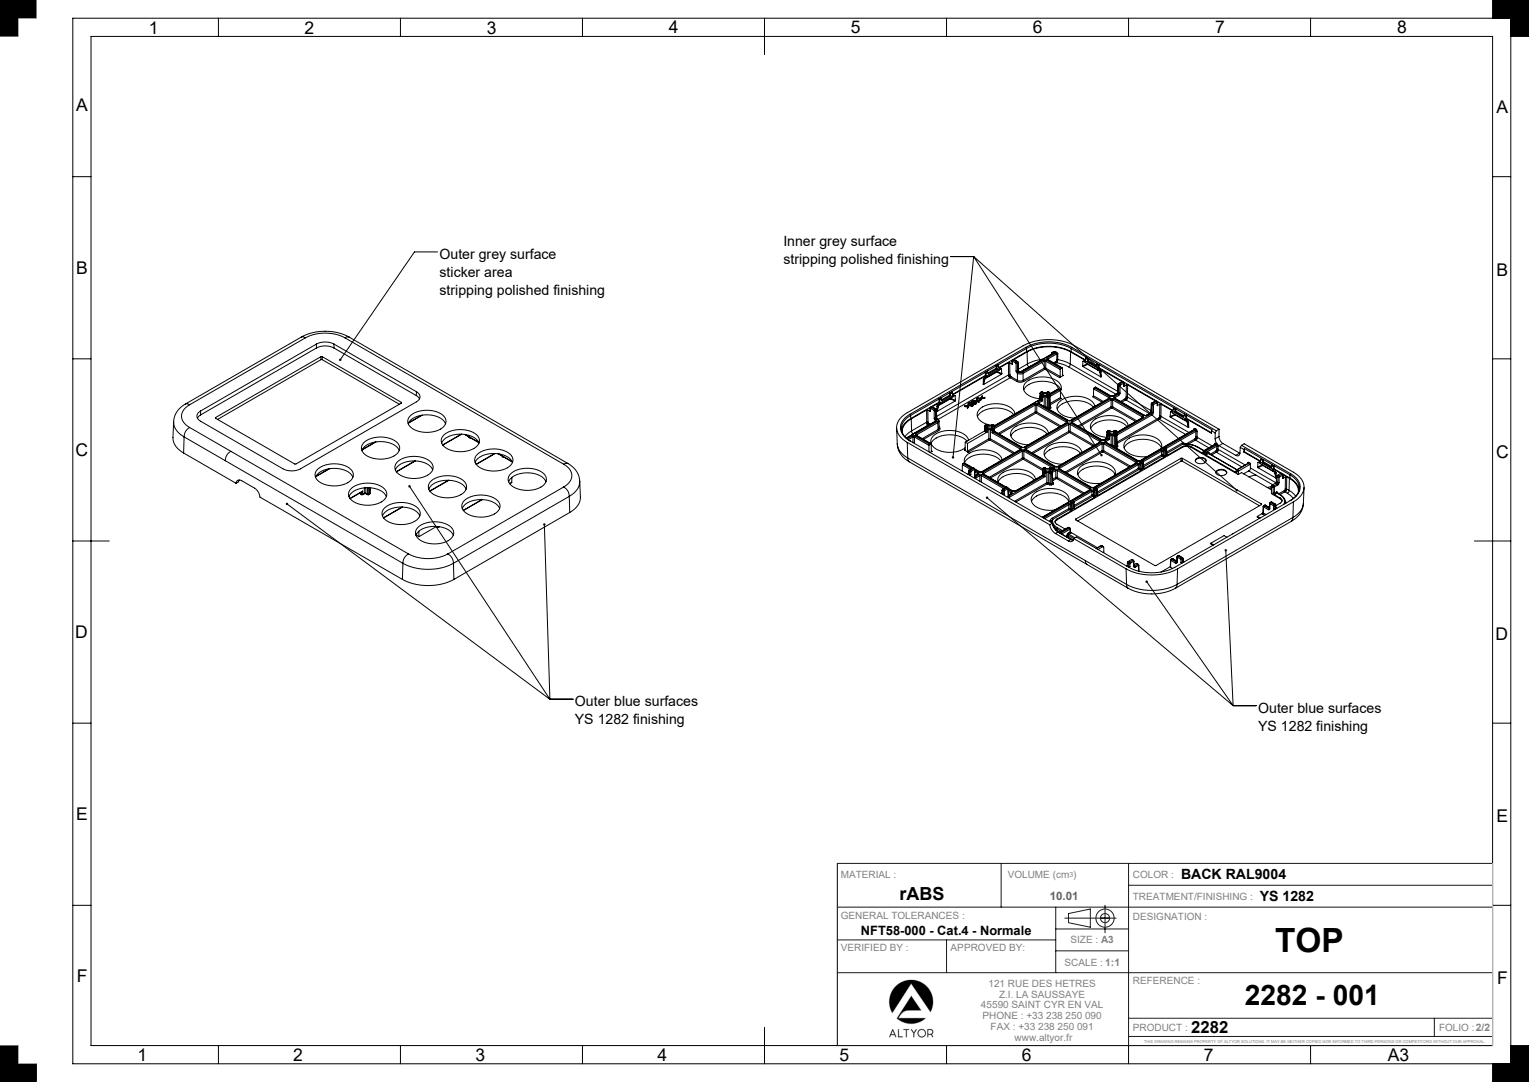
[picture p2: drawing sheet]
<svg xmlns="http://www.w3.org/2000/svg" width="420mm" height="297mm" viewBox="0 0 420 297" stroke-linecap="round" stroke-linejoin="round" font-family="sans-serif">
<defs><g id="words">
<text font-size="9.2" x="350.2" y="261.4">TOP</text>
<text font-size="7.8" x="341.9" y="276">2282 - 001</text>
<text font-size="4.9" x="247.1" y="247.1">rABS</text>
<g font-size="4.8">
<text x="40.9" y="9.2">1</text>
<text x="83.6" y="9.2">2</text>
<text x="133.7" y="9.2">3</text>
<text x="183.7" y="9.2">4</text>
<text x="233.7" y="9.2">5</text>
<text x="283.7" y="9.2">6</text>
<text x="333.8" y="9.1">7</text>
<text x="383.7" y="9.2">8</text>
<text x="20.9" y="30.4">A</text>
<text x="411.1" y="31">A</text>
<text x="20.9" y="75.2">B</text>
<text x="411.1" y="75.8">B</text>
<text x="20.8" y="125.2">C</text>
<text x="410.9" y="125.7">C</text>
<text x="20.6" y="175.2">D</text>
<text x="410.8" y="175.8">D</text>
<text x="20.9" y="225.2">E</text>
<text x="411.1" y="225.7">E</text>
<text x="21.1" y="269.5">F</text>
<text x="411.2" y="270">F</text>
<text x="37.8" y="291.2">1</text>
<text x="80.6" y="291.2">2</text>
<text x="130.6" y="291.3">3</text>
<text x="180.6" y="291.2">4</text>
<text x="230.6" y="291.2">5</text>
<text x="280.6" y="291.2">6</text>
<text x="330.7" y="291.2">7</text>
<text x="381.2" y="291.2">A3</text>
</g>
<text font-size="4.6" x="327.2" y="283.6">2282</text>
<g font-size="3.9">
<text x="120.7" y="71.1">Outer grey surface</text>
<text x="215.2" y="67.5">Inner grey surface</text>
<text x="120.7" y="76">sticker area</text>
<text x="215.2" y="72.4">stripping polished finishing</text>
<text x="120.7" y="80.9">stripping polished finishing</text>
<text x="157.9" y="193.9">Outer blue surfaces</text>
<text x="345.6" y="195.7">Outer blue surfaces</text>
<text x="157.9" y="198.8">YS 1282 finishing</text>
<text x="345.6" y="200.5">YS 1282 finishing</text>
<text x="324.4" y="241.3">BACK RAL9004</text>
<text x="346.1" y="247.3">YS 1282</text>
</g>
<text font-size="3.5" x="236.5" y="256.8">NFT58-000 - Cat.4 - Normale</text>
<text font-size="3.2" fill="#646464" x="288.3" y="247.1">10.01</text>
<g font-size="2.7" fill="#808080">
<text x="231" y="241">MATERIAL :</text>
<text x="276.8" y="241.1">VOLUME (cm )</text>
<text x="311.2" y="241.1">COLOR :</text>
<text x="311.2" y="247">TREATMENT/FINISHING :</text>
<text x="231" y="252.2">GENERAL TOLERANCES :</text>
<text x="311.2" y="252.4">DESIGNATION :</text>
<text x="231" y="261.1">VERIFIED BY :</text>
<text x="261.1" y="260.9">APPROVED BY:</text>
<text x="294" y="258.8">SIZE : A3</text>
<text x="292.4" y="265.1">SCALE : 1:1</text>
<text x="271.5" y="270.8">121 RUE DES HETRES</text>
<text x="274.4" y="273.8">Z.I. LA SAUSSAYE</text>
<text x="311.2" y="270.2">REFERENCE :</text>
<text x="269.5" y="276.8">45590 SAINT CYR EN VAL</text>
<text x="269.9" y="279.8">PHONE : +33 238 250 090</text>
<text x="272.1" y="282.8">FAX : +33 238 250 091</text>
<text x="278.7" y="285.8">www.altyor.fr</text>
<text x="311.2" y="283">PRODUCT :</text>
<text x="395.3" y="283">FOLIO :2/2</text>
</g>
<text font-size="1.9" fill="#808080" x="293.7" y="240.6">3</text>
<text font-size="1.1" fill="#808080" x="314.3" y="286.2">THIS DRAWING REMAINS PROPERTY OF ALTYOR SOLUTIONS. IT MAY BE NEITHER COPIED NOR INFORMED TO THIRD PERSONS OR COMPETITORS WITHOUT OUR APPROVAL.</text>
</g></defs>
<g fill="none" stroke="#000" stroke-width=".27">
<path d="M20 5h395v287h-395zM25 10h385v277h-385zM60 5v5M110 5v5M160 5v5M210 5v10M260 5v5M310 5v5M360 5v5M410 5v-5h10v10h-5M20 48.5h5M410 48.5h5"/>
<path d="M120.2 69.2h-6.4l-20.3 29.6M261.1 70.4h6.4M267.5 70.4l35.1 54.5M267.5 70.4l72.2 64.2M267.5 70.4l-5.7 55.1M20 98.5h5M83.9 92.7l-1.1-.2-31.8 18.4M83.9 92.7a12 12 0 0 1 10.8 0M83.9 92.7l-31.8 18.4M86.9 94.5a5.3 5.3 0 0 1 4.8 0M86.9 94.5l-31.8 18.3M86.9 94.5v1"/>
<path d="M86.9 95.5a5.3 5.3 0 0 1 4.8 0M86.9 95.5l-31.8 18.4M88.1 97.9h.4M88.1 97.9l-28.9 16.7M88.1 97.9l.1 .8M88.2 98.7h.3M88.2 98.7l-28.4 16.4M88.5 98.7l21.2 12.3M88.5 97.9l21.7 12.5M88.5 97.9v.8M91.7 95.5l22.7 13.1M91.7 94.5l22.7 13"/>
<path d="M91.7 94.5v1M94.7 92.7l60.1 34.7M95.9 92.5a14.3 14.3 0 0 0-13.1 0M95.9 92.5l-1.2 .2M95.9 92.5l60.1 34.7M277 99.6h.4M277 99.6l-2.5 1.4M277 99.6l.1 3.3M277.4 99.6l.7 .4M277.4 99.6v3.3M277.9 99v.2M277.9 99.2l.1 .1"/>
<path d="M278 99l.1 1M278 99l.1 .2M278 99h-.1M278.1 99.2v.8M278.1 99.1h.1M278.1 99.1l1 .6M278.3 98.8l-.3 .2M278.3 98.8l-.2 .3M278.3 98.8l.9 .6M278.3 98.7h.2M278.3 98.7l-.1 .1M278.3 98.7h.3"/>
<path d="M278.5 98.7l.9 .6M278.5 98.7l-.2 .1M278.6 98.7h-.1M278.6 98.7l1 .6M279.1 99.7h.1M279.1 99.7h.4M279.1 99.7v2.1M279.2 99.4l-.1 .3M279.2 99.4l.3 .3M279.4 99.3l.2 .3M279.4 99.3l-.2 .1M279.5 99.7v2.1"/>
<path d="M279.6 99.3l.1 .2M279.6 99.3h-.2M279.6 99.6l-.1 .1M279.6 99.6l.1 2.1M279.7 99.5l-.1 .1M279.7 99.5l.1 2.1M281.8 95.3a14 14 0 0 1 12.6 0M281.8 95.3l-31.8 18.4M281.8 95.3l.2 .4M282 95.7a13.6 13.6 0 0 1 12.3 0M282 95.7l-8.4 4.8M282 95.7v.8"/>
<path d="M282 96.5a13.5 13.5 0 0 1 12.2 0M282 96.5l-7.6 4.4M282.1 96.6a13.2 13.2 0 0 1 12 0M282.1 96.6l-3.6 2.1M282.1 96.6l.1 3.3M282.2 99.9l.1 .5 .4 .3M282.2 99.9l-2.4 1.4M286.4 98.6l-2 .4-2.2 .9M286.7 98.8h.7M286.7 98.8l.1 .3M286.7 98.8l-5.8 3.4M286.8 99.1h.5"/>
<path d="M286.8 99.1l-5.8 3.4M286.8 99.1v2M287.3 99.1l3.9 2.3M287.3 99.1v2M287.4 98.8l-.1 .3M287.4 98.8l4 2.3M287.7 98.2l-.2 .3 .2 .2M287.7 98.2l.2 .3M287.7 98.7l4 2.3M287.8 98.6v.1M287.8 98.7h-.1M287.8 98.7l4 2.3"/>
<path d="M287.9 98.5l-.1 .2M287.9 98.5v.2M288.9 96.9l.2 .1M288.9 96.9v.3M289.5 96.9h.4M289.5 96.9l-9 5.1M289.5 96.9l-8.9 5.1M289.5 96.6h.5M289.5 96.6h-.3l-.3 .3M289.5 96.6v.3M289.9 96.9l.4 .2M289.9 96.9l-2.2 1.3"/>
<path d="M290 99.3l.1 .3M290 99.3l-.6 .3M290 96.6l.6 .5M290 96.6l-.1 .3M290.1 99.6l2.3 .6 1.1 .5M290.1 99.6l-.4 .2M290.3 99.1l-.3 .2M290.3 99.1h.2M290.3 99.1l.1 .1M290.3 98.7v.4M290.3 97.1l-2.4 1.4M290.3 97.1v1.6"/>
<path d="M290.4 99.2l.1 .1M290.5 99.3l-.4 .3M290.5 99.1v.2M290.5 99.1l-.1 .1M290.5 98.7l1.9 .5 1.6 .7M290.5 98.7v.4M290.5 98.7h-.2M290.6 97.1l-.1 1.6M290.6 97.1h-.3M294 99.9l-.1 .5-.4 .3M294 99.9l13 7.5M294.1 96.6l4 2.3"/>
<path d="M294.1 96.6l-.1 3.3M294.2 96.5l3.9 2.3M294.3 95.7l4.1 2.3M294.3 95.7l-.1 .8M294.4 95.3l39.7 22.9M294.4 95.3l-.1 .4M297.5 99.2l.6 .1M297.5 99.2l-.1 1.2M297.5 99.2h.3M298.1 99.1l3.5 2M298.1 99.1v.4l3.5 2M298.2 98.4l.6 .3"/>
<path d="M298.2 98.4l-.1 .7M298.4 98.1l-.2 .3M298.4 98.1l.5 .3M298.4 98v.1M298.7 99.1l2.4 1.4 .1-.4M298.7 99.9l-1.3 .5M298.7 99.9l.1 .1M298.8 98.7l-.1 .4M298.8 99.9v.1M298.9 98.4l-.1 .3M298.9 99l2.3 1.3M298.9 99l-.2 .1"/>
<path d="M298.9 98.4l2.5 1.4M298.9 98.4h.1M298.9 98.4v.6M301.3 99.8l-.1 .3M301.3 99.8l.6 .3M301.4 99.8h-.1M410 98.5h5M47.7 115.8l-.2 4.3a4.8 4.8 0 0 0 2.9 4.2M47.7 115.8a4.7 4.7 0 0 0 2.9 4.1M50.6 119.9l-.2 4.4M50.6 119.9l11.3 6.6M51 110.9l1.1 .2"/>
<path d="M51 110.9a5.8 5.8 0 0 0-3.3 4.9M52.1 111.1a3.2 3.2 0 0 0-1.5 5l1.5 1.2M52.1 117.3l-1.1 1.1-.4 1.5M52.1 117.3l60.1 34.7M55.1 112.8v1.1M55.1 113.9l-.9 .9M59.2 114.6v.2M110.2 110.7l-29 16.7-22-12.6v-.2M110.2 110.4v.3M112.1 116.3a5.3 5.3 0 0 1 5.4-2.4 5.2 5.2 0 0 1 4.9 2.4M112.6 114.3a7.3 7.3 0 0 1 9.6 .3 2.4 2.4 0 0 1-1.7 3.5 7.5 7.5 0 0 1-8-1.2l-.5-1.1 .1-.8zM114.4 108.6l.8 .9"/>
<path d="M114.4 107.5a1.48 1.48 0 0 1 1 1.4 1.48 1.48 0 0 1-1 1.4l-31.8 18.4a5.3 5.3 0 0 1-4.9 0l-22.6-13.1a1.48 1.48 0 0 1-1-1.4 1.48 1.48 0 0 1 1-1.4M114.4 107.5v1.1M115.8 114l-3.5 2M116 114l-3.8 2.2M121.7 119.6a7.3 7.3 0 0 1 9.7 .3 2.4 2.4 0 0 1-1.7 3.5 7.5 7.5 0 0 1-8-1.2l-.5-1.1 .1-.8zM126.7 119.2l-5.1 2.9M126.8 119.2l-5.2 3M127.6 119.2l3.9 2.3M127.8 119.3l3.7 2.1M128.8 119.9l.1 .2M128.8 120l.1 .1M246.3 117.5l.2 4.3"/>
<path d="M250 113.7a3.9 3.9 0 0 0-2.3 5.2l1.1 1.3 1.2 .8 39 22.6M250 113.7l.1 .3M250.1 114a3.7 3.7 0 0 0-1.9 5.4l.8 .9 1.1 .8M250.1 114l.1 .9M250.2 114.9l-1.6 1.3-.7 .9-.3 1M250.3 115a4 4 0 0 0-2.4 3.8M250.3 115l.1 3.3M250.4 118.3l.1 .5 .4 .3M250.4 118.3l-1.8 1.6M250.6 119.7h.8M250.6 119.7l.2 .3M250.6 119.7l-1.4 .8"/>
<path d="M250.8 120h.4M250.8 120l-1.3 .7M250.8 120v1.5M250.9 119.1l-.5 .3M251.2 120l4 2.3M251.2 120v1.7M251.4 119.7l-.2 .3M251.4 119.7l3.9 2.3M251.6 119.1l-.1 .2 .1 .2M251.6 119.1l.2 .3M251.6 119.5l4 2.3M251.7 119.5h.1"/>
<path d="M251.8 119.5h-.2M251.8 119.5l3.9 2.3M251.8 119.4l-.1 .1M251.8 119.4v.1M254.5 112.5h.4M254.5 112.5l-4.2 2.5M254.5 112.5l.1 3.4M254.6 115.9l.1 .5M254.6 115.9l-4.2 2.4M254.7 116.4l.3 .3M254.9 112.5l.7 .5M254.9 112.5v3.4"/>
<path d="M254.9 115.9v.3M254.9 115.9h-.3M254.9 116.2l.3 .2M254.9 116.2l-.2 .2M255 116.7l-4.1 2.4M255 116.7h.1M255.2 116.4l-.2 .3M255.2 116.4l.2 .1M255.4 112v.2M255.4 112.2l.1 .1M255.5 112l.1 1M255.5 112l.1 .1"/>
<path d="M255.6 111.9l-.2 .1M255.6 112.1v.9M255.6 112.1h.1M255.6 112.1l1 .6M255.7 111.8h.1M255.7 111.8l-.2 .2M255.8 111.8l-.2 .3M255.8 111.8l1 .6M255.9 111.7h.1M255.9 111.7l-.2 .1M255.9 111.7h.2M256 111.7l-.2 .1"/>
<path d="M256 111.7l.9 .6M256.1 111.7h-.1M256.1 111.7l1 .5M256.6 112.7h.1M256.6 114.8l.3 .6M256.6 112.7h.4M256.6 114.8h.4M256.6 112.7v2.1M256.8 112.4l.2 .3M256.8 112.4l-.2 .3M256.9 115.4l.1 .1M256.9 115.4v.2"/>
<path d="M256.9 112.3l.3 .3M256.9 112.3l-.1 .1M257 115.5v.1M257 114.8l.1 .4M257 112.7v2.1M257 115.6h.1M257 115.6l-8.1 4.6M257.1 112.2l.1 .3M257.1 112.2l-.2 .1M257.1 115.6l-8.1 4.7M257.1 115.2h.1M257.2 112.6l-.2 .1"/>
<path d="M257.2 112.6v2.1M257.2 115.2l-.1 .4M257.2 115.2l-.2 .3M257.2 114.7l.2 .3M257.2 114.7l-.2 .1M257.2 112.5v.1M257.2 112.5l.1 2.1M257.3 114.6l.3 .4M257.3 114.6l-.1 .1M257.4 112.8l.1 .1M257.4 111.5v1.3M257.4 115.7l.2 .3"/>
<path d="M257.4 115.7l-5.8 3.4M257.4 115h.1M257.4 111.4v.1M257.4 115a.37 .37 0 0 1 .3 .4 .37 .37 0 0 1-.3 .3M257.4 115l-.2 .2M257.6 115h.1M257.6 115l.3 .6M257.6 115h-.2M257.6 116l-5.8 3.4M257.6 116l.1 1.9M257.7 117.9l.1 .3M257.7 117.9l-4.4 2.5"/>
<path d="M257.7 111.3h.1M257.7 111.3l-.3 1.5M257.7 111.1v.2M257.8 111.2l-.1 .1M257.8 111.2v.1M257.8 111.1v.1M257.8 111.3l-.3 1.6M257.8 118.2l-4.1 2.4M257.9 109.5h.1M257.9 109.5l-7.8 4.5M257.9 109.5v.9M257.9 115.6l.1 1.9-.3 .4"/>
<path d="M257.9 115.6l-.3 .4M257.9 109.5l.2 .4M257.9 110.4l-7.7 4.5M257.9 110.4l.2 .1M258 117.2a.56 .56 0 0 1 .2 .5 .56 .56 0 0 1-.4 .5M258.1 109.9l.2 .7M258.1 110.5l-2.1 1.2M258.1 110.5v.4M258.1 110.9l-.7 .6M258.1 110.9l.2 .1M258.2 110.9l-.4 .3M258.3 110.6v.4"/>
<path d="M258.5 109.2l.1 .3M258.6 109.5l-.5 .4M260.9 107.8h.1M260.9 107.8v.6M260.9 107.8l.1 .3M260.9 108.4l-2.2 1.3M260.9 108.4l.2 .2M261 109.4v.1M261 108.1l.1 .5M261 109.5l-3.2 1.8M261 109.5l1.4 .6M261.1 109.3l-.1 .2"/>
<path d="M261.1 109.3l1.4 .6M261.1 108.6l-2.4 1.4-.1-.5M261.4 107.5l.2 .3M261.4 107.5l-3.5 2M261.6 107.8l-.6 .3M261.6 107.8l.2 .8M261.8 108.6l-3.5 2M261.8 108.6v.3l-3.5 2.1M262.4 108.6l-.6 .2M262.4 108.6l.1 1.3M262.4 108.6h-.4M262.4 110.1l-4.9 2.8"/>
<path d="M262.5 109.9l-.1 .2M265 111.4l.1 .2M265 111.4l.1 .1M265.1 111.5l.9-.2-.3 .5M265.1 111.5v.1M265.7 111.8l.1 .2M265.7 111.8l.1 .1M265.8 111.9v.1M265.9 111.5l-.8 .1M265.9 110.8l.2 .3M266.1 111.1l.5 .1M266.1 111h.5"/>
<path d="M266.1 111v.1M266.2 110.7h-.1a.42 .42 0 0 0 .7 .2l.5 .2-.1 .2M266.2 110.9h-.1M266.2 110.7v.2M266.2 111.2l-.4 .8M266.2 111.2l-.4 .7M266.2 111.2l-1.2 .2M266.6 110.8l-.4 .1M266.6 110.7h-.4M266.6 110.7v.1M266.6 110.6h-.5v.4M266.6 110.6v.2"/>
<path d="M266.6 110.6v.1M266.6 111v.2M266.7 110.4l.1 .3M266.7 111.3v.2l.5-.1M266.8 110.7l.5 .1M266.8 110.6h.5M266.8 110.6l-.1-.2 .5-.4 1 .6M266.8 110.6v.1M266.9 111.2h-.3M266.9 111.2h.2M266.9 111h.2M266.9 111h-.3"/>
<path d="M266.9 111v.2M267 110.2l-.1 .3M267 110.4l-.1 .1M267 110.2v.2M267.1 111.2l-.4 .1M267.1 111v.2M267.2 110.1l.4 .3-.7 .1M267.2 110.1l-.2 .1M267.2 110.3l.2 .2M267.2 110.3l-.2 .1M267.2 110.1v.2M267.2 111.3h-.5"/>
<path d="M267.2 111.3v.1M267.3 110.6l.1 .4M267.3 111.1l-.1 .3M267.3 110.6l.1 .2M267.3 109.9v.2l1.6 .3M267.3 109.9l1.6 .4M267.4 110.8v.2M267.6 110.5l-.1 .3M267.6 110.6l-.1 .1M267.6 110.5v.1M267.7 110.4l.3 .2-.1 .1M267.7 110.4l-.1 .1"/>
<path d="M267.7 110.6h-.1M267.7 110.6l.2 .1M267.7 110.4v.2M267.9 110.7l-.4 .1M268 110.9l-.6 .1M268 110.8h-.6M268 110.8v.1M268.1 110l.4-.2 .2 .3zM268.2 110.6l-.2 .3M268.2 110.6l-.2 .2M268.2 109.4l.1 .3M268.2 109.4l.7 .9"/>
<path d="M268.2 109.4l.2 .3-.5 .3-.6-.1M268.5 110v.1M268.5 110l-.2 .1M268.5 109.8v.2M268.6 109.2l.3 .3M268.6 109.2l.8 .4M268.6 109.2l.3 .1M268.9 110.4h.1M268.9 110.3h.1M268.9 110.3v.1M268.9 109.5l.2 .2M268.9 109.3l.2 .2"/>
<path d="M268.9 109.3v.2M269.1 109.7h.1M269.1 109.9h.1M269.1 109.5l.1 .2M269.1 109.5v.4M269.2 109.7h-.1M269.2 109.9h-.1M269.2 109.7v.2M269.3 109.6l-.1 .3M269.3 109.7l.1 .1M269.4 109.3v.2M269.4 109.3v.1"/>
<path d="M269.4 109.6l-.2 .1M269.4 109.6v.2M269.4 109.4v.4M269.9 108.7l-.2 .5M269.9 108.7l-.4 .6 1-.2M269.9 108.7l-.5 .6M270.1 105.5l.1 .1M270.1 104.1v1.4M270.2 104l-.1 .1M270.4 103.9l.1 .1M270.4 103.9l-.3 1.6M270.4 103.8v.1"/>
<path d="M270.5 118.3l-5.3 3.1M270.5 117.9v.5M270.5 117.9v.1M270.5 116.9l.1 .1M270.5 116.9v1.1M270.5 103.9h-.1M270.5 103.9v.1M270.5 103.7v.2M270.5 109.1v.2l-1.1 .2M270.5 109.1l-1.1 .3M270.5 118.4l.3 .2M270.5 104l-.3 1.6"/>
<path d="M270.5 118l.3 .2M270.5 118v.4M270.6 117v.7M270.6 117h.1M270.6 117l.4 .3M270.6 116.7l-.1 .2M270.7 117.7h.1M270.7 117.7l-.2 .2M270.7 102.2h.1M270.7 102.2v.9M270.7 102.2l.1 .3M270.7 103.1l-9 5.1"/>
<path d="M270.7 103.1h.1M270.8 117.7l.2 .1M270.8 117.7l-.3 .3M270.8 116.7l-.2 .3M270.8 116.7h-.2M270.8 116.7l.4 .3M270.8 102.5l.2 .8M270.8 103.1l-9.1 5.3M270.8 103.1v.4M270.8 103.5l-.7 .6M270.8 103.5l.2 .1M270.8 118.2v.4"/>
<path d="M270.9 116.6h.2M270.9 116.6h.1M270.9 116.6l-.3 .1M271 103.6l-.5 .3M271 103.3v.3M271 116.6l-.2 .1M271 117.8l-.2 .4M271 117.8l.2 .3M271 116.6l.5 .2M271 117.3l.1 .1M271 117.3v.1M271.1 117.4h.1"/>
<path d="M271.1 117.4l-.4 .3M271.1 116.6h-.1M271.1 116.6l.5 .2M271.2 118.2h-.4M271.2 118.2v.4M271.2 118.6h-.4M271.2 118.6l-5.4 3.1M271.2 118.1v.1M271.2 101.9l.1 .3M271.2 101.9l-9.8 5.6M271.2 117l.2 .2-.2 .2M271.2 117l-.2 .3"/>
<path d="M271.2 117.4l-.4 .3M271.3 102.2l-.5 .3M271.5 117.6h.7M271.5 116.8h.7M271.5 117.6l.1 .3M271.5 117.6l-.5 .2M271.6 116.8h-.1M271.6 116.8h.5M271.6 117.9h.5M271.6 117.9l-.4 .2M271.6 117.9v2.6M272.1 117.9l.4 .2"/>
<path d="M272.1 117.9v2.6M272.1 116.8h.1M272.2 117.6l-.1 .3M272.2 117.6l.5 .2M272.5 117l-.2 .2 .2 .2M272.5 117l.2 .3M272.5 117.4l.4 .3M272.5 118.1v.1M272.5 118.8l7.7 4.4M272.5 118.2v.6M272.5 118.2h.3M272.5 116.6h.2"/>
<path d="M272.5 116.6l-.4 .2M272.6 117.4h.1M272.6 117.4h-.1M272.6 117.4l.4 .3M272.7 117.3l-.1 .1M272.7 117.3v.1M272.7 116.6l.2 .1M272.7 117.8l-.2 .3M272.7 117.8l.1 .4M272.7 116.6l-.5 .2M272.8 116.6l.3 .1M272.8 116.6h-.3"/>
<path d="M272.8 116.6h-.1M272.8 118.6l-.3 .2M272.8 118.2v.4M272.9 118.6l7.5 4.3M272.9 118.6h-.1M272.9 117.7l-.2 .1M272.9 117.7l.2 .3M272.9 116.7l.2 .3M272.9 116.7h.2M272.9 116.7l-.4 .3M273 117.7l.2 .2M273 117.7h-.1"/>
<path d="M273.1 116.7l.1 .2M273.1 117l-.4 .3M273.1 117.1h.1M273.1 117.1v.6M273.1 118.4l-.2 .2M273.1 118.4l7.5 4.4M273.1 116.8h.1M273.1 118l-.3 .2M273.1 118l.1 .4M273.2 118.4h-.1M273.2 116.9l-.1 .8M273.2 117.9l-.1 .1"/>
<path d="M273.2 116.9l-.1 .2M273.2 117.9v.5M273.2 118.4h.1M273.2 118.4l7.6 4.4M273.6 100.5h.1M273.6 100.5l-2.4 1.4M273.6 100.5v.6M273.6 100.5l.2 .3M273.6 101.1l-2.2 1.3M273.6 101.1l.3 .1M273.7 102l.1 .1M273.8 100.8l.1 .4"/>
<path d="M273.8 102.1l-3.3 1.9M273.8 102.1l1.3 .6M273.8 102v.1M273.9 102l1.3 .6M273.9 101.2l-2.4 1.4-.2-.4M274.2 100.2l.1 .3M274.3 100.5l-.5 .3M274.3 100.5l.2 .7M274.5 101.2l-3.5 2.1M274.5 101.2v.4l-3.5 2M275.1 101.3l-.6 .1M275.1 101.3l.1 1.3"/>
<path d="M275.1 101.3h-.4M275.1 102.7l-4.9 2.9M275.2 102.6l-.1 .1M277.1 102.9v.4M277.1 102.9l-19.8 11.4M277.1 103.3l.1 .1M277.2 103.4l.3 .3M277.4 102.9v.3M277.4 102.9h-.3M277.4 103.2l.3 .2M277.4 103.2l-.2 .2M277.4 103.2l-.3 .1"/>
<path d="M277.5 103.7l-19.8 11.4M277.5 103.7l1.8 1M277.7 103.4l-.2 .3M277.7 103.4l1.8 1M278.4 113.8a7.3 7.3 0 0 0-9.6 .1l-.3 .5M278.8 113.6a4.1 4.1 0 0 0-3.9-2.7 6.2 6.2 0 0 0-6.3 2.1 2.63 2.63 0 0 0 2.2 3.4l1.5 .3M279.1 101.8l.4 .7M279.1 101.8h.4M279.3 104.7a2.11 2.11 0 0 0 1.9 0M279.5 101.8l.2 .4M279.5 104.4l.8 .2 .7-.2M279.5 104.4l-.2 .3"/>
<path d="M279.5 102.5v1.9M279.5 102.5h.1M279.7 102.2l-.2 .3M279.7 102.2h.1M279.7 101.7l.2 .3M279.7 101.7l-.2 .1M279.8 101.6l.2 .4M279.8 101.6l-.1 .1M279.9 102h.1M279.9 102l-.2 .2M280 102h-.1M280 102h.1"/>
<path d="M280.5 102h-.5M280.5 102h.1M280.6 102h-.7M280.9 102.2l-.6 .1-.6-.1M280.9 102.2l.1 .3M281 102.5l-.7 .2-.8-.2M281 104.4l.2 .3M281 102.5v1.9M281.2 107a5.7 5.7 0 0 1 5.7-2.3 5.1 5.1 0 0 1 4.6 2.3M282.7 100.7l-2.4 1.3M283.2 100.4l-.5 .3M284.2 110.9h.8"/>
<path d="M284.2 110.9l.2 .3M284.2 110.9l-11 6.3M284.4 113.1l.1 .3M284.4 111.2h.4M284.4 113.1h.4M284.4 111.2l-11.3 6.5M284.4 111.2v1.9M284.4 113.1l-10.2 5.9M284.5 113.4h.1M284.5 113.4l-10 5.8M284.6 113.4l6.5 3.7M284.8 113.1l-.2 .3"/>
<path d="M284.8 111.2l8.1 4.7M284.8 111.2v1.9M284.8 113.1l6.6 3.8M285 110.9l-.2 .3M285 110.9l8.1 4.7M285.2 110.3l-.1 .2 .1 .2M285.2 110.3l.2 .3M285.2 110.7l8.2 4.7M285.3 110.7h.1M285.3 110.7h-.1M285.3 110.7l8.2 4.7M285.4 110.6l-.1 .1"/>
<path d="M285.4 110.6v.2M285.7 109.6l-12.5 7.3M285.7 109.6v.1M285.7 108.9v.7M285.7 107.9v1.7M285.7 108.9l.1 .1M285.7 107.9l.1 .1M285.7 109.7h.1M285.8 109.7l.2 .1M285.8 109.7l-12.6 7.2M285.8 109l.2 .2M285.8 109l-.1 .7"/>
<path d="M285.8 108v.7M285.8 108h.1M285.8 108l.4 .3M285.9 108.6l.1 .1M285.9 108.6l-.2 .3M286 107.7l-.3 .2M286 108.7l.2 .1M286 108.7l-.2 .3M286 107.7l-.2 .3M286 107.7l.4 .3M286 109.8l-.8 .5M286 109.8h.1"/>
<path d="M286 109.2v.6M286 109.8l.4 .2M286.1 107.5l.2 .1M286.1 107.5l.1 .1M286.1 107.5l-.3 .2M286.2 107.6l-.2 .1M286.2 108.8l-.2 .4M286.2 108.8l.2 .3M286.2 107.6l.5 .2M286.2 108.3l.1 .1M286.2 108.3v.1M286.3 108.4h.1"/>
<path d="M286.3 108.4l-.4 .2M286.4 107.6h-.2M286.4 107.6l.4 .2M286.4 109.2v.8M286.4 109.2h-.4M286.4 110l-1 .6M286.4 109.1v.1M286.4 108l.2 .2-.2 .2M286.4 108l-.2 .3M286.4 108.4l-.4 .3M286.7 108.5h.7M286.7 107.8h.7"/>
<path d="M286.7 108.5l.1 .3M286.7 108.5l-.5 .3M286.8 107.8h-.1M286.8 107.8h.5M286.8 108.8h.5M286.8 101.1l.2 .3M286.8 101.1h.5M286.8 108.8l-.4 .3M286.8 108.8v2.8M286.8 101.1l-5.8 3.3M286.9 111.6l.4 .1M287 101.4h.1"/>
<path d="M287 101.4l-5.8 3.3M287.1 101.4l4 2.3M287.3 101.1l-.2 .3M287.3 111.7l-.1 .1M287.3 108.8l.4 .3M287.3 111.7l.4 .2M287.3 108.8v2.9M287.3 101.1l3.9 2.3M287.3 107.8h.1M287.4 108.5l-.1 .3M287.4 108.5l.5 .3M287.6 119.1a7.3 7.3 0 0 0-9.6 .1l-.3 .5"/>
<path d="M287.7 108l-.2 .2 .2 .2M287.7 108l.1 .3M287.7 108.4l.4 .3M287.7 109.1v.1M287.7 111.9l.3 .1M287.7 111.9v.2M287.7 109.2h.4M287.7 109.2v2.7M287.7 107.6h.2M287.7 107.6l-.4 .2M287.8 108.4h-.1M287.8 108.4l.4 .2"/>
<path d="M287.8 108.3v.1M287.8 108.3l.1 .1M287.9 107.6l.2 .1M287.9 108.8l.2 .4M287.9 108.8l-.2 .3M287.9 107.6l-.5 .2M288 107.5l.3 .2M288 107.5l-.3 .1M288 107.5l-.1 .1M288 118.9a4.1 4.1 0 0 0-4-2.7 6.2 6.2 0 0 0-6.2 2.1 2.63 2.63 0 0 0 2.2 3.4l2.4 .4M288 112l.2 .3M288.1 109.2l-.1 2.8"/>
<path d="M288.1 108.7l-.2 .1M288.1 108.7l.2 .3M288.1 107.7l.2 .3M288.1 107.7h.2M288.1 107.7l-.4 .3M288.2 112.3h-.1M288.2 108.6l.2 .3M288.2 108.6l-.1 .1M288.3 107.7l.1 .2M288.3 108l-.5 .3M288.3 108h.1M288.3 108v.8"/>
<path d="M288.3 109l-.2 .2M288.3 109l.1 2.7M288.4 108.9l.1 2.8M288.4 108.9l-.1 .1M288.4 107.9l-.1 .1M288.4 111.7l-.4 .3M288.4 111.7l.2 .3M288.5 111.7h-.1M288.5 111.6l.1 .1M288.5 111.7h.1M288.6 111.7v.3M288.6 111.7h-.1"/>
<path d="M288.6 112l-.4 .3M290.8 106.7l-2.4 1.4M290.8 106.7l.3 .2M291.1 106.9l.2 .3M291.1 106.9l-2.7 1.5M291.2 103.4l-.1 .3M291.2 101.4v2M291.3 107.2l-2.9 1.6v-.9M291.3 107.2v1.9M291.3 107.4a2.46 2.46 0 0 0-1.9-3.4 7.3 7.3 0 0 0-7.9 1.3 2.31 2.31 0 0 0 1.5 3.5l2.7 .6M291.3 109.1l.2 .3-3.1 1.7M291.3 109.1l-2.9 1.6"/>
<path d="M291.4 101.1l-.2 .3M291.7 101h.1l.1 2M291.7 101l-.3 .1M291.9 103l.2 .1M292.1 103.1l-1 .6M292.9 115.9l.1 .1M292.9 115.9v.2M293 116h.1M293 116l-11.7 6.8M293.1 115.6l.2 .2-.2 .2M293.1 115.6l-.2 .3M293.1 116l-11.7 6.8"/>
<path d="M293.4 116.2h.8M293.4 115.4h.8M293.4 116.2l.2 .3M293.4 116.2l-11.7 6.7M293.5 115.4h-.1M293.5 115.4h.5M293.5 100.7l13 7.5M293.6 118.4l.1 .3M293.6 116.5h.4M293.6 118.4h.4M293.6 116.5v1.9M293.6 116.5l-11.7 6.7"/>
<path d="M293.6 118.4l-10.2 5.9M293.7 118.7h.1M293.7 118.7l-10 5.8M293.8 118.7l6.5 3.7M294 118.4l-.2 .3M294 116.5v1.9M294 116.5l8.1 4.7M294 118.4l6.6 3.8M294 115.4h.2M294.2 116.2l-.2 .3M294.2 116.2l8.1 4.7M294.4 115.6l-.1 .2 .1 .2"/>
<path d="M294.4 115.6l.2 .3M294.4 116l8.2 4.7M294.5 116h.1M294.5 116h-.1M294.5 116l8.2 4.7M294.6 115.9l-.1 .1M294.6 115.9v.2M297.4 100.4l.1 .2M297.5 100.6l4.9 2.9M298.8 100l3.2 1.9M298.8 100l-1.3 .6M300.3 111.8a7.3 7.3 0 0 0-9.6 0l-.3 .5"/>
<path d="M300.4 108.6l-.2 .3 2.5 1.5M300.4 108.6l2.7 1.6M300.4 106.7l4.2 2.5M300.4 106.7v1.9M300.6 106.4l-.2 .3M300.6 106.4l4.2 2.5M300.7 111.6a4.1 4.1 0 0 0-3.9-2.7 6.2 6.2 0 0 0-6.3 2.1 2.63 2.63 0 0 0 2.3 3.3l2.4 .5M300.9 106.3l4.3 2.4M300.9 106.3l-.3 .1M300.9 106.3l4.1 2.4M301.2 100.1l.6 .3M301.6 101.1v.4"/>
<path d="M301.6 101.5l.5 .3M301.7 101.4l.8 .6M301.7 101.4l-.1 .1M301.8 101l6.4 3.8M301.8 101l-.1 .4M301.8 100.4l-.2 .7M301.9 101l20.3 11.7M301.9 101h-.1M301.9 100.1l-.1 .3M301.9 100.1l20.5 11.8M301.9 100.1h.1M301.9 100.1v.9"/>
<path d="M302 101.9l.4 1.6M302.1 101.8h.1M302.1 101.8l-.1 .1M302.1 101.6v.2M302.1 101.8l.4 1.6M302.4 101.9l.1 .1M302.5 102v1.4M302.5 103.4l-.1 .1M304.1 119.5v.7M304.1 118.5l-.1 1.8M304.1 119.5v.1M304.1 118.5l.1 .1"/>
<path d="M304.1 119.6l.3 .2M304.1 119.6v.7M304.2 118.6l-.1 .8M304.2 118.6h.1M304.2 118.6l.4 .3M304.2 118.3l-.1 .2M304.2 119.3h.2M304.3 119.3l-.2 .2M304.4 119.3l.2 .1M304.4 119.3l-.3 .3M304.4 118.3l-.2 .3M304.4 118.3h-.2"/>
<path d="M304.4 118.3l.4 .3M304.4 119.8v.6M304.5 118.2h.2M304.5 118.2h.1M304.5 118.2l-.3 .1M304.6 109.2l.1 .1M304.6 109.2v.1M304.6 118.2l-.2 .1M304.6 119.4l-.2 .4M304.6 119.4l.2 .3M304.6 118.2l.6 .2M304.6 118.2l.4 .2"/>
<path d="M304.6 118.9l.1 .1M304.6 118.9v.1M304.7 109.3h.1M304.7 109.3l-10.7 6.1M304.7 119h.1M304.7 119l-.5 .3M304.8 119.8v.8M304.8 119.8h-.4M304.8 108.9l.1 .2-.1 .2M304.8 108.9l-.2 .3M304.8 109.3l-10.6 6.1M304.8 119.7v.1"/>
<path d="M304.8 118.6l.2 .2-.2 .2M304.8 118.6l-.2 .3M304.8 119l-.4 .3M305 108.7h.8M305 109.5h.8M305 119.2h.8M305 118.4h.8M305 119.2l.2 .3M305 109.5l.2 .3M305 109.5l-10.6 6.1M305 119.2l-.4 .2M305.2 118.4h-.2"/>
<path d="M305.2 108.7h-.2M305.2 108.7h.5M305.2 119.5h.4M305.2 111.7l.2 .3M305.2 109.8h.4M305.2 111.7h.4M305.2 119.5l-.4 .2M305.2 109.8l-10.6 6.1M305.2 109.8v1.9M305.2 119.5v2.7M305.2 111.7l-9.1 5.2M305.4 112h.1"/>
<path d="M305.4 112l-8.9 5.1M305.5 112l6.4 3.7M305.6 111.7l-.1 .3M305.6 119.5l.5 .2M305.6 109.8v1.9M305.6 119.5v2.8M305.6 109.8l8.2 4.7M305.6 111.7l6.7 3.8M305.7 108.7h.1M305.7 118.4h.1M305.8 119.2l-.2 .3M305.8 109.5l-.2 .3"/>
<path d="M305.8 109.5l8.2 4.7M305.8 119.2l.4 .2M306.1 118.6l-.2 .2 .2 .2M306.1 118.6l.1 .3M306.1 119l.4 .3M306.1 119.7v.1M306.1 108.9l-.2 .2 .2 .2M306.1 108.9l.2 .3M306.1 109.3l8.1 4.7M306.1 119.8h.3M306.1 119.8v2.8M306.1 118.2l-.5 .3-.4-.1"/>
<path d="M306.1 118.2h.1M306.1 119h.1M306.2 119h-.1M306.2 119l.4 .3M306.2 109.3h-.1M306.2 109.3l8.2 4.7M306.2 118.9l-.1 .1M306.2 118.9v.1M306.2 118.2l.3 .1M306.2 119.4l-.1 .3M306.2 119.4l.2 .4M306.2 118.2l-.4 .2"/>
<path d="M306.3 109.2l-.1 .1M306.3 109.2v.1M306.4 118.2l.3 .1M306.4 118.2h-.3M306.4 118.2h-.2M306.4 119.8v2.8M306.5 119.3l-.3 .1M306.5 119.3l.2 .3M306.5 118.3l.2 .3M306.5 118.3h.2M306.5 118.3l-.4 .3M306.6 119.3l.2 .2"/>
<path d="M306.6 119.3h-.1M306.7 118.3l.1 .2M306.7 118.6h.1M306.7 118.6l-.5 .3M306.7 118.6v.8M306.7 108.1h.1M306.7 108.1l-1 .6M306.7 119.6l-.3 .2M306.7 119.6l.1 2.8M306.8 118.5v.9M306.8 119.5v2.8M306.8 119.5l-.1 .1"/>
<path d="M306.8 118.5l-.1 .1M306.8 108.1l-1 .6M306.8 108.1l.3 .2M307 107.7l-.3 .4M307 107.7l.1 .1M307 105.6l.1 .1M307 105.6v2.1M307.1 107.8l-.3 .3M307.1 107.8l.2 .1M307.1 108.3l.2 .3M307.1 108.3l-1 .6M307.1 105.7l.2 .1"/>
<path d="M307.1 105.7v2.1M307.2 105.3l-.2 .3M307.2 105.3h.1M307.3 108.6l-1 .6M307.3 105.8h.4M307.3 107.9h.4M307.3 107.9l-.2 .4M307.3 105.8v2.1M307.3 105.3l-.2 .4M307.3 105.3l.2 .2M307.5 105.5l-.2 .3M307.5 105.5l.2 .3"/>
<path d="M307.7 107.9l-.4 .7M307.7 105.8v2.1M307.7 105.8h.1M308.1 104.8h.3M308.1 104.8h.2M308.1 104.8l-.9 .5M308.3 104.8l-1 .5M308.3 104.8l.1 .1M308.4 104.8h-.1M308.4 104.8l.2 .1M308.4 104.9l.2 .3M308.4 104.9l-.9 .6"/>
<path d="M308.6 104.9l.1 .2M308.6 104.9h-.2M308.6 105.2h.1M308.6 105.2l-.9 .6M308.7 105.2v.9M308.7 105l.1 .1M308.7 105.1v1M308.7 105.1v.1M308.8 105.3l-.1 .1M308.8 105.1v.2M309.1 109.5l.1 .3M309.1 109.5l-1.3 .7"/>
<path d="M309.2 109.8l6.5 3.7M309.2 109.8l-1.1 .6M309.3 109.3l-.2 .2M309.3 109.3l.3 .1M309.3 109.3l.3 .2M309.3 109v.3M309.3 109h.4M309.4 105.6h.3M309.4 105.6l-.7 .5M309.4 105.6l-.1 3.4M309.5 117.1a7.3 7.3 0 0 0-9.6 0l-.3 .5M309.6 109.5l-.4 .3"/>
<path d="M309.6 109.4v.1M309.7 109l-.1 .4M309.7 109l6.5 3.7M309.7 105.6l7.9 4.6M309.7 105.6v3.4M309.9 116.9a4.1 4.1 0 0 0-3.9-2.7 6.2 6.2 0 0 0-6.3 2.1 2.63 2.63 0 0 0 2.3 3.3l2 .5M313.8 114.5l.1 .1M313.8 114.5v.1M313.8 114.6h.2M313.8 114.6l-7 4.1M313.9 114.6h-.1M314 114.2l.1 .2-.1 .2"/>
<path d="M314 114.2l-.2 .3M314 114.6l-7.2 4.2M314.2 114h.8M314.4 114h-.2M314.4 114h.5M314.9 114h.1M315.9 113.4h.1M315.9 113.4l-1 .6M316 113.4l-1 .6M316 113.4l.3 .2M316.2 113l-.3 .4M316.2 113v.1"/>
<path d="M316.2 110.9l.1 .1M316.2 110.9v2.1M316.2 113.1l-.2 .3M316.2 113.1l.3 .1M316.3 113.6l.2 .3M316.3 113.6l-9.5 5.5M316.3 111l.2 .1M316.3 111l-.1 2.1M316.4 110.6l-.2 .3M316.4 110.6l.1 .1M316.5 113.9l-9.7 5.6M316.5 111.1h.3"/>
<path d="M316.5 113.2h.3M316.5 113.2l-.2 .4M316.5 111.1v2.1M316.5 110.7l-.2 .3M316.5 110.7l.2 .1M316.7 110.8l-.2 .3M316.7 110.8l.2 .3M316.8 113.2l-.3 .7M316.8 111.1v2.1M316.9 111.1h-.1M317.3 110.1h.3M317.3 110.1h.1"/>
<path d="M317.3 110.1l-.9 .5M317.4 110.1l-.9 .6M317.6 110.1h-.2M317.6 110.1l.2 .1M317.6 110.2l.2 .3M317.6 110.2l-.9 .6M317.8 110.2l.1 .2M317.8 110.2h-.2M317.8 110.5h.1M317.8 110.5l-.9 .6M317.8 110.5l.1 .9M317.9 110.4h.1"/>
<path d="M317.9 110.4v1M317.9 110.4l-.1 .1M318 110.6l-.1 .1M318 110.4v.2M318.2 114.8l.2 .3M318.2 114.8l-11.4 6.6M318.4 115.1l7.3 4.1M318.4 115.1l-11.6 6.7M318.5 114.6l-.3 .2M318.5 114.6l.3 .1M318.5 114.6l.3 .2M318.5 114.3v.3"/>
<path d="M318.5 114.3h.4M318.6 111h.3M318.6 111l-.7 .4M318.6 111l-.1 3.3M318.8 114.8l-.4 .3M318.8 114.7v.1M318.9 114.3l-.1 .4M318.9 114.3l7.7 4.4M318.9 111l3.2 1.8M318.9 111v3.3M321.4 114.3l.1 .2M321.5 114.5l4.9 2.8"/>
<path d="M321.5 113.1l.6 .1M321.5 113.1l-.1 1.2M321.5 113.1h.4M322.1 112.9l3.5 2.1M322.1 112.9v.5l3.5 2M322.3 112.3l.5 .3M322.3 112.3l-.2 .6M322.4 112l-.1 .3M322.4 112l.6 .3M322.4 111.9v.1M322.7 113l2.4 1.4 .2-.4M322.7 113.7l-1.3 .6"/>
<path d="M322.8 113.8v.1M322.8 112.6l-.1 .4M322.8 113.9l3.3 1.9M322.8 113.9l-1.3 .6M322.9 113.8l-.1 .1M323 112.3l-.2 .3M323 112.9l2.2 1.3M323 112.9l-.3 .1M323 112.2l9.9 5.8-.1 .2M323 112.2v.1M323 112.2v.7M325.3 114l.5 .3"/>
<path d="M325.4 113.6l-.1 .4M325.6 115v.4M325.7 115.4l.4 .2M325.8 115.3l.7 .6M325.8 115.3l-.2 .1M325.8 114.9l6.9 4 .1-.7M325.8 114.9v.4M325.8 114.3l.2-.3-.1 .8M325.8 114.3l-.2 .7M325.9 114.8l6.9 4M325.9 114.8l-.1 .1M326.1 115.8l.3 1.5"/>
<path d="M326.1 115.6l.1 .1M326.1 115.6v.2M326.1 115.5v.1M326.2 115.7l-.1 .1M326.2 115.7l.3 1.6M326.2 115.5v.2M326.4 115.8l.1 .1M326.5 115.9v1.4M326.5 117.3h-.1M327.9 117.8v.1M327.9 117.8v.2M327.9 117.9h.2"/>
<path d="M327.9 117.9l-14.7 8.6M328.1 117.9l-14.8 8.6M328.1 117.9l.2 .2M328.2 117.6h-.2l-.1 .2M328.2 117.6l-.1 .3M328.2 117.6l.3 .2M328.3 118.1l.2 .3M328.3 118.1l-8.2 4.7M328.5 118.4h.3M328.5 118.4v1.6M328.5 118.4l-8.1 4.7M328.5 117.8l.3 .6"/>
<path d="M328.5 117.8l-.2 .3M328.8 118.4v1.6M332.8 118.2l1 .6M333.8 118.8v1.6M334.1 118.2l-.3 .6M334.9 117.8l-39.7-22.9a15.6 15.6 0 0 0-14.2 0l-31.8 18.4a4.5 4.5 0 0 0-2.6 5.4l.9 1.5 1.7 1.2M334.9 119.8a2.36 2.36 0 0 0 1 1.9M334.9 117.8l-.8 .4M334.9 119.8l-1.1 .6M334.9 117.8v2M50.4 124.3l14.4 8.4M61.9 126.5l48.8 28.1"/>
<path d="M63.4 123.9l-1.1 1.1-.4 1.5M64.8 132.7a.94 .94 0 0 1 .6-.9 .94 .94 0 0 1 1 .2l3.5 2a3.3 3.3 0 0 1 1.5 2.4l39.1 22.6M65.7 131.8l-.2 .5-.7 .4M78.8 138.3l72.3 53.6M86.7 131a5.3 5.3 0 0 1 5.4-2.4 5.2 5.2 0 0 1 4.8 2.4M87.1 129a7.3 7.3 0 0 1 9.6 .2 2.4 2.4 0 0 1-1.7 3.6 7.5 7.5 0 0 1-8-1.2l-.4-.7v-.8zM90.4 128.7l-3.6 2M90.6 128.6l-3.9 2.2M95.9 136.3a5.3 5.3 0 0 1 5.3-2.4 5.2 5.2 0 0 1 4.9 2.4M96.3 134.3a7.3 7.3 0 0 1 9.6 .3 2.4 2.4 0 0 1-1.7 3.5 7.5 7.5 0 0 1-8-1.2l-.4-.7-.1-.8zM98.9 135.3v.1M98.9 135.4l.1 .1"/>
<path d="M99 135.4l.1 .2M99 135.2v.3M99 135.5l.3 .2M99 135.5l.1 .1M99.1 135.6l.2 .2M99.3 135.7l.3 .1M99.3 135.1v.6M99.4 123.7a5.3 5.3 0 0 1 5.4-2.5 5.2 5.2 0 0 1 4.9 2.5M99.6 135.7h.1M99.6 135.7h-.3M99.6 134.8v.9M99.6 134.8l-3.4 2.1"/>
<path d="M99.6 134.8l-3.5 2M99.6 135.7v.1M99.8 121.6a7.3 7.3 0 0 1 9.6 .3 2.4 2.4 0 0 1-1.7 3.5 7.5 7.5 0 0 1-7.9-1.1l-.5-.8v-.7zM100 135.5h.6M100 135.5l-.4 .3M100.1 135.4h.4M100.1 135.4l-.1 .1M100.1 135.4l-.5 .3M100.1 133.9v1.5M100.5 135.4l.1 .1M100.5 135.4l.4 .3M100.5 133.9v1.5"/>
<path d="M100.6 135.5l.4 .3M100.9 135.7l.1 .1M101 133.9v1.8M101 135.7h.3M101 135.7h-.1M101.3 133.9v1.8M101.3 135.7l-.3 .1M101.5 135.6l-.3 .2M101.6 135.5l-.3 .2M101.6 135.5l-.1 .1M101.6 133.9v1.6M101.6 135.4l-.1 .2"/>
<path d="M101.6 135.4v.1M101.7 133.9l-.1 1.5M103.1 121.3l-3.6 2.1M103.3 121.3l-3.8 2.2M105.5 139.6a7.3 7.3 0 0 1 9.6 .3 2.4 2.4 0 0 1-1.7 3.5 7.5 7.5 0 0 1-8-1.2l-.5-1.1 .1-.8zM108.6 129a5.3 5.3 0 0 1 5.4-2.5 5.2 5.2 0 0 1 4.9 2.5M109 126.9a7.3 7.3 0 0 1 9.6 .3 2.4 2.4 0 0 1-1.7 3.5 7.5 7.5 0 0 1-8-1.1l-.4-1.2 .1-.7zM110.4 139.2l-5 3 5.2-3M112.5 133.5l38.6 58.4M114 126.5l-5.1 3M114.1 126.5l-5.2 3M117.8 134.3a5.3 5.3 0 0 1 5.4-2.5 5.2 5.2 0 0 1 4.8 2.5"/>
<path d="M118.2 132.2a7.3 7.3 0 0 1 9.6 .3 2.4 2.4 0 0 1-1.7 3.5 7.5 7.5 0 0 1-8-1.1l-.4-1.1 .1-.8zM121.3 121.6a5.3 5.3 0 0 1 5.4-2.4 5.2 5.2 0 0 1 4.9 2.4M123.2 131.8l-5.1 3M123.3 131.8l-5.2 3M127 139.6a5.3 5.3 0 0 1 5.4-2.5 5.2 5.2 0 0 1 4.8 2.5M127.4 137.6a7.3 7.3 0 0 1 9.6 .2 2.4 2.4 0 0 1-1.7 3.5 7.5 7.5 0 0 1-8-1.1l-.4-1.1 .1-.8zM128.9 120.1l.2 .1M129 120.1l.1 .1M129.1 120.2h.2M130.5 126.9a5.3 5.3 0 0 1 5.4-2.4 5.2 5.2 0 0 1 4.9 2.4M130.9 124.9a7.3 7.3 0 0 1 9.7 .3 2.4 2.4 0 0 1-1.7 3.5 7.5 7.5 0 0 1-8-1.2l-.5-1.1 .1-.8zM132.3 137.1l-5.1 3"/>
<path d="M132.5 137.1l-5.2 3M135.9 124.5l-5.1 2.9M136 124.5l-5.2 3M136.8 124.6l3.9 2.2M137 124.6l3.7 2.1M138 125.2l.1 .2M138 125.3l.1 .1M138.1 125.4l.2 .1M138.2 125.4l.1 .1M138.3 125.5h.2M139.7 132.3a5.3 5.3 0 0 1 5.4-2.5 5.2 5.2 0 0 1 4.9 2.5M140.1 130.2a7.3 7.3 0 0 1 9.6 .3 2.4 2.4 0 0 1-1.6 3.5 7.5 7.5 0 0 1-8-1.2l-.5-1.1 .1-.8z"/>
<path d="M140.6 132.4l-.6 .4M140.6 132.4l-.6 .3M140.6 131v1.4M154.8 127.4a3.2 3.2 0 0 1 1.5 5.1l-1.5 1.2M154.8 133.7l1.2 1 .4 1.6M154.8 133.7l-31.8 18.3M156 127.2l-1.2 .2M156 127.2a5.9 5.9 0 0 1 3.2 4.9M156.4 136.3l-31.8 18.3M156.4 136.3l.1 4.4M159.2 132.1l.2 4.3a4.8 4.8 0 0 1-2.9 4.3M159.2 132.1a4.6 4.6 0 0 1-2.8 4.2"/>
<path d="M246.5 121.8a5.8 5.8 0 0 0 3.2 4.9M246.5 121.8a5 5 0 0 0 2.8 3.9M249.2 121.4l39.2 22.6M249.2 121.4l.1 4.3M249.3 125.7l.4 1M249.3 125.7l60.1 34.7M249.7 126.7l48.8 28.2M255.2 122.3v1.7M255.3 122l-.1 .3M255.6 121.8l.2 .1v1.9l.2 .1M255.6 121.8l-.3 .2M255.8 123.8l.2 .1"/>
<path d="M256 123.9l-.5 .3M264.4 127.6l-.1 1.7M264.4 127.6l2.1 1.2M264.5 127.3l-.1 .3M264.5 127.3l2.4 1.3M264.8 127.1l2.7 1.5M264.8 127.1l-.3 .2M264.8 127.1l2.3 1.4M264.9 123.6l1 .5M265.1 123.5l-.2 .1M265.1 123.4l-.2 .2M265.2 121.4l-.1 2.1"/>
<path d="M265.2 121.4l.6 .3M265.6 121.1a7.3 7.3 0 0 0-9.6 .1l-.2 .5M265.8 123.8l.1 .3M265.8 121.7v2.1M266 130l-.2 .2M266.1 120.8a5 5 0 0 0-5.3-2.6 5.2 5.2 0 0 0-5.1 2.5 3.1 3.1 0 0 0 3 3.2 7.9 7.9 0 0 0 6.4-1M266.1 129.2v1M266.1 129.2v.2M266.1 130.2l.2 .1M266.1 129.4l.2 .1M266.1 129.4v.8M266.2 129l-.1 .2"/>
<path d="M266.2 129h.2M266.3 129.5h.4M266.3 129.5v.8M266.4 129l-.3 .4M266.4 129l.1 .1M266.5 129.1l-.2 .4M266.5 129.1l.2 .3M266.7 130.3h-.4M266.7 130.3l-.3 .2M266.7 129.5v.8M266.7 129.4v.1M267.2 128.4h.2"/>
<path d="M267.2 128.4l.1 .1M267.2 128.4l-1 .6M267.3 128.5l-.9 .5M267.4 128.4l-.1 .1M267.4 128.4l.2 .2M267.5 128.6l.1 .3M267.5 128.6l-1 .5M267.6 128.6l.2 .2M267.6 128.6h-.1M267.6 128.9h.1M267.6 128.9l-.9 .5M267.7 128.9v2"/>
<path d="M267.7 128.7l1.4 .8M267.7 130.9l.2 .3h.2M267.8 128.8l-.1 .1M267.8 128.8v2M267.8 128.8l1.2 .7M267.8 129.1l.9 .6M267.8 129.5l.7 .5M267.8 130.8l.2 .1M267.8 130.8l-.1 .1M268 130.9l.1 .3M268.5 130l.1 .1M268.5 130v.1"/>
<path d="M268.6 130.1h.1M268.6 130.1l-.8 .5M268.7 129.7l.2 .2-.2 .2M268.7 129.7l-.2 .3M268.7 130.1l-.9 .5M268.9 129.4l.8 .1M269 129.5h.8M269 130.3h.8M269 130.3l.2 .3M269 130.3l-1 .6M269.1 129.5h-.1M269.1 129.5h.5"/>
<path d="M269.2 130.6h.4M269.2 130.6l-1.1 .6M269.2 130.6v1.5M269.6 130.6l6.1 3.5M269.6 130.6v1.7M269.6 129.5h.2M269.8 130.3l-.2 .3M269.8 130.3l6.3 3.6M270 129.7l-.1 .2 .1 .2M270 129.7l.2 .3M270 130.1l6.3 3.7M270.1 130.1h-.1"/>
<path d="M270.1 130.1l6.6 3.8M270.2 130l-.1 .1M270.2 130v.1M271.1 136.6l67.6 57.1M271.6 120.5l.2 .3M271.6 120.5h.5M271.6 120.5l-5.8 3.3M271.8 120.8h.1M271.8 120.8l-5.9 3.3M271.9 120.8l6.4 3.7M272.1 120.5l-.2 .3M272.1 120.5l6.6 3.8"/>
<path d="M274.9 126.5a7.3 7.3 0 0 0-9.7 0l-.3 .5M275.2 135.3l-.2 .2M275.3 134.6v.9M275.3 134.6v.1M275.3 126.3a4.1 4.1 0 0 0-4-2.8 6.2 6.2 0 0 0-6.2 2.2l-.2 .7 .1 .7M275.3 135.5l.2 .1M275.3 134.7l.2 .1M275.3 134.7v.8M275.4 134.3l-.1 .3M275.4 134.3h.1M275.5 135.6h.4M275.5 134.8h.4"/>
<path d="M275.5 134.8v.8M275.5 134.3l-.2 .4M275.5 134.3l.2 .1M275.7 134.4l-.2 .4M275.7 134.4l.2 .3M275.9 135.6l-.3 .2M275.9 134.8v.8M275.9 134.7v.1M276.3 133.8h.2M276.3 133.8l-.9 .5M276.5 133.8l-1 .5M276.6 133.8h-.1"/>
<path d="M276.6 133.8l.2 .1M276.6 133.8h-.3M276.7 133.9l.1 .3M276.7 133.9l-1 .5M276.8 133.9l.1 .2M276.8 133.9h-.1M276.8 134.2h.1M276.8 134.2l-.9 .5M276.9 134.2v2M276.9 134l1.4 .8M276.9 136.2l.2 .3h.2M276.9 134.1v.1"/>
<path d="M276.9 134.1l.1 2M276.9 134.1l1.3 .7M277 134.4l.9 .6M277 134.8l.7 .5M277 136.1l-.1 .1M277 136.1l.2 .1M277 136.2h.1M277.2 136.2l.1 .3M277.2 136.2h-.2M277.7 135.3l.1 .1M277.7 135.3v.1M277.8 135.4h.1"/>
<path d="M277.8 135.4l-.8 .5M277.9 135l.2 .2-.2 .2M277.9 135l-.2 .3M277.9 135.4l-.9 .6M278.1 134.7l.8 .1M278.2 134.8h.7M278.3 134.8h-.1M278.3 134.8h.5M278.8 134.8h.1M280.2 123.2l.1 .2M280.2 123.2v.2M280.3 123.4h.1"/>
<path d="M280.3 123.4l-10.7 6.1M280.4 122.9l.1 .3-.1 .2M280.4 122.9l-.2 .3M280.4 123.4l-10.6 6.1M280.6 122.8h.8M280.6 123.5h.8M280.6 123.5l.2 .3M280.6 123.5l-10.6 6.2M280.8 122.8h-.2M280.8 122.8h.5M280.8 125.8l.2 .3M280.8 123.8h.4"/>
<path d="M280.8 125.8h.4M280.8 123.8l-10.6 6.2M280.8 123.8v2M280.8 125.8l-9.1 5.2M281 126.1h.1M281 126.1l-8.9 5.1M281.1 126.1l5.3 3M281.2 125.8l-.1 .3M281.2 123.8l8.2 4.7M281.2 123.8v2M281.2 125.8l5.2 2.9M281.3 122.8h.1"/>
<path d="M281.4 123.5l-.2 .3M281.4 123.5l8.2 4.7M281.7 122.9l-.2 .3 .2 .2M281.7 122.9l.2 .3M281.7 123.4l8.1 4.7M281.8 123.4h-.1M281.8 123.4l8.2 4.7M281.9 123.2l-.1 .2M281.9 123.2v.2M283.3 137.6a5.7 5.7 0 0 1 5.7-2.3 5.1 5.1 0 0 1 4.6 2.3M284.1 131.8a7.3 7.3 0 0 0-9.7 0l-.3 .5M284.5 131.6a4.1 4.1 0 0 0-4-2.7 6.2 6.2 0 0 0-6.3 2.1l-.1 .7 .1 .7"/>
<path d="M286.4 130.4l-7.6 4.4M286.4 130.4v.1M286.4 129.7v.7M286.4 128.7v1.8M286.4 129.7l.1 .1M286.4 128.7l.1 .1M286.4 130.5h.1M286.5 130.5l.2 .1M286.5 130.5l-7.6 4.3M286.5 129.8l.2 .2M286.5 129.8l-.1 .7M286.5 128.8v.8"/>
<path d="M286.5 128.8h.1M286.5 128.8l.5 .3M286.5 128.5l-.1 .2M286.6 129.5h.1M286.6 129.5l-.2 .2M286.7 129.5l.2 .1M286.7 129.5l-.2 .3M286.7 128.5l-.2 .3M286.7 128.5h-.2M286.7 128.5l.4 .3M286.7 130.6l-9.5 5.6M286.7 130.6v.1"/>
<path d="M286.7 130v.7M286.7 130.7l.4 .1M286.8 128.4l-.3 .1M286.9 128.4l-.2 .1M286.9 129.6l-.2 .4M286.9 129.6l.2 .3M286.9 128.4l.5 .2M287 129.1v.1M287 129.1l-.1 .1M287 129.2h.1M287 129.2l-.4 .3M287.1 128.4h-.2"/>
<path d="M287.1 128.4l.4 .2M287.1 130v.8M287.1 130h-.4M287.1 130.8l-9.8 5.7M287.1 129.9v.1M287.1 128.8l.2 .2-.2 .2M287.1 128.8l-.1 .3M287.1 129.2l-.4 .3M287.4 129.4h.7M287.4 128.6h.7M287.4 129.4l.1 .3M287.4 129.4l-.5 .2"/>
<path d="M287.5 128.6h-.1M287.5 128.6h.5M287.5 132.5l.2 .3M287.5 129.7h.5M287.5 132.5h.5M287.5 129.7l-.4 .2M287.5 129.7v2.8M287.5 132.5l-8.8 5.1M287.7 132.8h.1M287.7 132.8l-8.7 5M287.8 132.8l.4 .3M288 132.5l-.2 .3"/>
<path d="M288 132.5l.4 .3M288 129.7l.4 .2M288 129.7v2.8M288 128.6h.1M288.1 129.4l-.1 .3M288.1 129.4l.5 .2M288.2 133.1h.7M288.4 128.8l-.2 .2 .2 .2M288.4 128.8l.2 .3M288.4 129.2l.4 .3M288.4 129.9v.1M288.4 132.8h.3"/>
<path d="M288.4 132.8l-.2 .3M288.4 130h.4M288.4 130v2.8M288.4 128.4h.2M288.4 128.4l-.4 .2M288.5 129.2h-.1M288.5 129.2l.4 .3M288.6 129.1l-.1 .1M288.6 129.1v.1M288.6 128.4l.2 .1M288.6 129.6l-.2 .3M288.6 129.6l.2 .4"/>
<path d="M288.6 128.4l-.5 .2M288.7 128.4l.3 .1M288.7 128.4h-.3M288.7 128.4h-.1M288.7 132.8l.2 .3M288.8 130l-.1 2.8M288.8 129.5l-.2 .1M288.8 129.5l.2 .3M288.8 128.5l.2 .3M288.8 128.5h.2M288.8 128.5l-.4 .3M288.9 129.5l.2 .2"/>
<path d="M288.9 129.5h-.1M289 128.5l.1 .2M289 128.8h.1M289 128.8l-.4 .3M289 128.8v.8M289 129.8l-.2 .2M289 129.8l.1 2.8M289.1 128.7v.9M289.1 129.7l.1 2.8M289.1 129.7l-.1 .1M289.1 128.7l-.1 .1M289.1 132.6l-.4 .2"/>
<path d="M289.1 132.6l.2 .2M289.2 132.5l-.1 .1M289.2 132.4l.1 .1M289.2 132.5h.1M289.3 132.5v.3M289.3 132.5h-.1M289.3 132.8l-.4 .3M289.4 128.5l.1 .2M289.4 128.5v.2M289.5 128.7h.1M289.5 128.7l-.4 .2M289.5 128.6v.1"/>
<path d="M289.6 128.2l.1 .3-.1 .2M289.6 128.2l-.2 .3M289.6 128.7l-.5 .3M289.8 128.1h.8M289.8 128.8h.8M289.8 128.8l.2 .3M289.8 128.8l-.7 .5M290 128.1h-.2M290 128.1h.5M290 129.1h.4M290 131.1h.4M290 131.1l.2 .3"/>
<path d="M290 129.1v2M290 131.1l-.9 .5M290 129.1l-.9 .6M290.2 131.4h.1M290.2 131.4l-1 .6M290.3 131.4l7.2 4.1M290.4 131.1l-.1 .3M290.4 129.1l8.9 5.2M290.4 129.1v2M290.4 131.1l7.4 4.2M290.5 128.1h.1M290.6 128.8l-.2 .3"/>
<path d="M290.6 128.8l8.9 5.2M290.9 128.2l-.2 .3 .2 .2M290.9 128.2l.2 .3M290.9 128.7l8.9 5.1M291 128.6v.1M291 128.7h-.1M291 128.7l8.9 5.1M291.1 128.5l-.1 .2M291.1 128.5v.2M293.4 138.3l.2 .3M293.4 138.3l-6.8 3.9M293.5 137.8a2.51 2.51 0 0 0-2-3.2 7.3 7.3 0 0 0-7.8 1.3 2.31 2.31 0 0 0 1.4 3.5 8.3 8.3 0 0 0 4.6 .6"/>
<path d="M293.6 139.6l.2 .3M293.6 138.6h.4M293.6 139.6h.4M293.6 138.6v1M293.6 139.6l-4.6 2.7M293.6 138.6l-6.6 3.8M293.8 139.9h.1M293.8 139.9l-4.6 2.7M293.8 139.9l.3 .2M294 139.6l-.2 .3M294 138.6h.2M294 139.6l.3 .2"/>
<path d="M294 138.6v1M294.1 138.3l-.1 .3M294.1 138.2l-.7 .1M294.1 137.9l.1 .7M294.1 137.9l.1 .1M294.2 138v.6M294.2 138h.1M294.3 137.7h.1M294.3 137.7l-.2 .2M294.3 138v.1M294.3 138.1h.4M294.3 139.8h.4"/>
<path d="M294.3 139.8l-.2 .3M294.3 138.1v1.7M294.4 137.7l-.2 .3M294.4 137.7h.1M294.5 137.7l-.2 .3M294.5 137.7l.2 .4M294.5 137.6h.1M294.5 137.6l-.2 .1M294.5 137.6h.3M294.6 137.6l-.2 .1M294.6 137.6h.1M294.7 139.8l-.3 .4"/>
<path d="M294.7 138.1v1.7M294.7 137.6l.2 .4M294.7 137.6l-.2 .1M294.8 137.6h-.2M294.8 137.6h.1M294.8 137.6l.2 .3M294.8 137.6h-.1M294.9 138l-.2 .1M294.9 138l.1 1.6M295 139.6h.3M295 137.9l-.1 .1M295 137.9v1.6"/>
<path d="M295 139.4l.1 .1M295 139.5v.1M295.1 139.5h-.1M295.1 139.5l.2 .1M296.1 130.3a5.7 5.7 0 0 1 5.7-2.4 5.1 5.1 0 0 1 4.5 2.4M296.8 124.4a7.3 7.3 0 0 0-9.7 .1l-.2 .5M297.2 124.2a4.1 4.1 0 0 0-4-2.7 6.2 6.2 0 0 0-6.2 2.1 2.63 2.63 0 0 0 2.2 3.4l2.4 .4M299.3 134.3l.1 .1M299.3 134.3v.1M299.4 134.4h.1M299.4 134.4l-13.1 7.6M299.5 134l.2 .2-.2 .2"/>
<path d="M299.5 134l-.2 .3M299.5 134.4l-13.2 7.6M299.8 133.8h.8M299.8 134.6l.1 .3M299.8 134.6l-5.1 2.9M299.9 133.8h-.1M299.9 133.8h.5M299.9 135.9l.2 .3M299.9 134.9h.5M299.9 135.9h.5M299.9 135.9l-4.9 2.9M299.9 134.9v1"/>
<path d="M299.9 134.9l-4.9 2.9M300.1 136.2h.1M300.1 136.2l-5.1 3M300.2 136.2l.3 .2M300.4 135.9l-.2 .3M300.4 135.9l.3 .2M300.4 134.9v1M300.4 134.9l.1 .1M300.4 133.8h.2M300.5 134.7l-.1 .2M300.5 134.5l-.7 .1M300.5 134.3v.7"/>
<path d="M300.5 134.3l.1 .1M300.5 136.4l.2 .1M300.6 134.4l-.1 .6M300.6 134.3v.1M300.6 134h.2M300.6 134l-.1 .3M300.6 134.4h.1M300.7 134.4h.3M300.7 136.1h.3M300.7 136.1l-.2 .3M300.7 134.4v1.7M300.7 136.5l-5.4 3.1"/>
<path d="M300.8 134l-.2 .3M300.8 134v.1M300.8 134.1l-.2 .3M300.8 134.1l.2 .3M300.9 133.9h.1M300.9 133.9l-.3 .1M300.9 133.9h.2M301 133.9l-.2 .1M301 133.9h.1M301 136.1l-.3 .4M301 134.4v1.7M301.1 133.9l.2 .4"/>
<path d="M301.1 133.9l-.3 .2M301.1 133.9h-.1M301.1 133.9h.1M301.2 133.9l.2 .3M301.2 133.9h-.1M301.3 134.3l-.3 .1M301.3 134.3v1.6M301.3 135.9l.3 .1M301.4 134.2l-.1 .1M301.4 134.2v1.6M301.4 135.8h.1M301.4 135.8l-.1 .1"/>
<path d="M301.4 135.9h.1M301.5 135.8l.1 .2M301.5 135.8l-.1 .1M302.1 121.2l.1 .1M302.1 121.2v.2M302.2 121.3h.1M302.2 121.3l-11.7 6.8M302.3 120.9l.2 .2-.2 .2M302.3 120.9l-.2 .3M302.3 121.3l-11.7 6.8M302.6 120.7h.7M302.6 121.5h.7"/>
<path d="M302.6 121.5l.1 .3M302.6 121.5l-11.7 6.7M302.7 120.7h-.1M302.7 120.7h.5M302.7 123.7l.2 .3M302.7 121.8h.5M302.7 123.7h.5M302.7 121.8l-11.6 6.7M302.7 121.8v1.9M302.7 123.7l-10.1 5.9M302.9 124h.1M302.9 124l-10 5.8"/>
<path d="M303 124l7.2 4.2M303.2 123.7l-.2 .3M303.2 121.8l8.9 5.1M303.2 121.8v1.9M303.2 123.7l7.3 4.3M303.2 120.7h.1M303.3 121.5l-.1 .3M303.3 121.5l8.9 5.1M303.6 120.9l-.2 .2 .2 .2M303.6 120.9l.2 .3M303.6 121.3l8.9 5.2M303.7 121.3h.1"/>
<path d="M303.7 121.3h-.1M303.7 121.3l8.9 5.2M303.8 121.2l-.1 .1M303.8 121.2v.2M304.1 120.2l-.9 .5M304.1 120.2v.1M304.1 120.3h.1M304.1 120.3l.3 .1M304.1 120.3l-.8 .4M304.4 120.4l-.8 .5M304.4 120.4h.1M304.4 120.4l.4 .2"/>
<path d="M304.8 120.6l-1 .6M305.3 122.3h.3M305.6 122.3v.1M305.6 122.3l.5 .3M306.1 122.6h.3M306.1 122.6v.1M306.2 130.5a2.51 2.51 0 0 0-2-3.2 7.3 7.3 0 0 0-7.8 1.3 2.31 2.31 0 0 0 1.5 3.5 8.3 8.3 0 0 0 4.5 .6M306.4 122.6l.2 .3M306.6 122.9h-.1M306.8 122.4l-.4 .2M306.8 122.4l.2 .2M306.8 122.3v.1"/>
<path d="M306.8 122.2l.2 .1M307 122.3h-.2M307 122.3v.3M307 122.6l-.4 .3M308.8 122.9a5.7 5.7 0 0 1 5.7-2.3 5.1 5.1 0 0 1 4.5 2.3M312.1 126.9v.2M312.1 127.1h.1M312.1 127.1l-11.7 6.7M312.2 127l-.1 .1M312.2 126.6l.2 .3-.2 .2M312.2 126.6l-.1 .3M312.2 127.1l-11.6 6.7"/>
<path d="M312.5 126.5h.8M312.5 127.2l.2 .3M312.5 127.2l-11.5 6.7M312.6 126.5h-.1M312.6 126.5h.6M312.7 128.6l.2 .3M312.7 127.5h.4M312.7 128.6h.4M312.7 127.5v1.1M312.7 127.5l-11.4 6.6M312.7 128.6l-11.3 6.5M312.9 128.9h.1"/>
<path d="M312.9 128.9l-11.5 6.6M312.9 128.9l.3 .2M313.1 128.6l-.2 .3M313.1 128.6l.3 .2M313.1 127.5v1.1M313.1 127.5l.2 .1M313.2 126.5h.1M313.2 127.3l-.1 .2M313.2 127.2h-.7M313.2 126.9l.1 .7M313.2 126.9l.1 .1M313.2 129.1h.3"/>
<path d="M313.3 127v.6M313.3 127h.1M313.3 126.7h.2M313.3 126.7l-.1 .2M313.4 127v.1M313.4 127.1h.4M313.4 128.8h.4M313.4 128.8l-.2 .3M313.4 127.1v1.7M313.5 129.1l-11.9 6.9M313.5 126.7l-.2 .3M313.5 126.7h.1"/>
<path d="M313.6 126.7l-.2 .3M313.6 126.7l.2 .4M313.6 126.5l.1 .1M313.6 126.5l-.3 .2M313.6 126.5h.3M313.7 126.6h.1M313.8 128.8l-.3 .3M313.8 127.1v1.7M313.8 126.6l.2 .3M313.8 126.6l-.2 .1M313.9 126.5l-.2 .1M313.9 126.5v.1"/>
<path d="M313.9 126.6l.2 .2M313.9 126.6h-.1M314 126.9l-.2 .2M314 126.9l.1 1.7M314.1 128.6h.3M314.1 126.8l-.1 .1M314.1 126.8v1.7M314.1 128.4l.1 .1M314.1 128.5v.1M314.1 128.5h.1M314.2 128.5l.2 .1M314.2 128.5h-.1"/>
<path d="M318.9 123.6l.1 .3M318.9 123.6l-5.4 3.1M319 123.1a2.51 2.51 0 0 0-2-3.2 7.3 7.3 0 0 0-7.9 1.3 2.31 2.31 0 0 0 1.5 3.5 8.3 8.3 0 0 0 4.6 .6M319 124.9l.2 .3M319 123.9h.5M319 124.9h.5M319 123.9v1M319 123.9l-4.9 2.8M319 124.9l-4.9 2.9M319.2 125.2h.1M319.2 125.2l-5.1 3M319.3 125.2l.3 .2"/>
<path d="M319.5 124.9l-.2 .3M319.5 123.9l.1 .1M319.5 124.9l.3 .2M319.5 123.9v1M319.6 123.6l-.1 .3M319.6 123.5l-.7 .1M319.6 123.2v.8M319.6 123.2v.1M319.6 125.4l.2 .1M319.6 123.3v.7M319.7 123.3h.1M319.7 123.3v.1"/>
<path d="M319.7 123h.2M319.7 123l-.1 .2M319.7 123.4h.1M319.8 123.4h.3M319.8 125.1h.3M319.8 125.1l-.2 .3M319.8 123.4v1.7M319.8 125.5l-5.4 3.1M319.9 123l-.2 .3M319.9 123v.1M319.9 123.1l-.2 .3M319.9 123.1l.2 .3"/>
<path d="M320 122.9h.1M320 122.9l-.3 .1M320 122.9h.2M320.1 122.9l-.2 .1M320.1 122.9h.1M320.1 125.1l-.3 .4M320.1 123.4v1.7M320.2 122.9l.2 .4M320.2 122.9l-.3 .2M320.2 122.9h-.1M320.2 122.9h.1M320.3 122.9l.1 .3"/>
<path d="M320.3 122.9h-.1M320.4 123.3l-.3 .1M320.4 123.3v1.6M320.4 124.9h.3M320.4 123.2v.1M320.4 123.2l.1 1.6M320.5 124.7l.1 .1M320.5 124.8l-.1 .1M320.5 124.8h.1M320.6 124.8l.1 .1M320.6 124.8h-.1M324.4 126.6h.4"/>
<path d="M324.4 126.6l-28.4 16.4M324.4 125.8h.4M324.4 125.8l-28.9 16.7M324.4 125.8v.8M324.7 121.6l.4-.1 .2 .2M324.7 121.6l.2 .3M324.7 121.6l-4.2 2.5M324.8 125.8l21.7 12.5M324.8 125.8v.8M324.8 126.6l21.2 12.2M324.8 122.6a2.66 2.66 0 0 1 2.4 0M324.8 122.6l-4.1 2.3"/>
<path d="M324.8 122.6v.2M324.8 122.8a2.66 2.66 0 0 1 2.4 0M324.8 122.8l-34.5 19.9M324.9 121.9a7 7 0 0 1 4 .8M324.9 121.9l-4.4 2.6M325.2 121.8v.1M325.2 121.8h.1M325.2 121.9a7.1 7.1 0 0 1 3.8 .8M325.2 121.9h-.3M325.3 121.7l-.1 .1M325.3 121.7v.2M327.2 122.8l12.9 7.5"/>
<path d="M327.2 122.6v.2M327.2 122.6l3.1 1.8M328.2 120.5l.2 .3M328.2 120.5l-2.4 1.4M328.3 126.5a1.81 1.81 0 0 1 3 0M328.4 120.8l-2 1.1M328.4 120.8l3.6 2.1M328.4 120.3l-.2 .2M328.4 120.3l.3 .2M328.5 120l-.1 .3M328.5 120h.3M328.5 126a1.82 1.82 0 0 1 2.8 .5 1.73 1.73 0 0 1-3-.1z"/>
<path d="M328.7 120.5l-.3 .3M328.8 120l-.1 .5M328.8 120l4.2 2.4M328.9 122.7l1.8 1M329 122.7h-.1M329 122.7l1.7 1M330.4 124.2l-.1 .2M330.4 124.2l.1 .1M330.5 124.2v.1M330.5 124.2l.1 .1M330.5 124.2h-.1M330.5 124l.1 .1"/>
<path d="M330.5 124v.2M330.6 124.3l-.3 .1M330.6 124.1v.2M330.6 124.1l.3 .2M330.7 123.7l-.2 .3M330.7 123.7h.1M330.8 123.7l-.2 .4M330.8 123.7l.3 .2M330.9 124.5l.3 .4M330.9 124.3h.3M330.9 124.5h.3M330.9 124.3v.2"/>
<path d="M331.1 123.9l-.2 .4M331.1 123.9l.2 .3M331.2 124.9l8.2 4.7M331.2 124.5l.2 .3M331.2 124.3v.2M331.3 124.2l-.1 .1M331.4 124.8l-.2 .1M331.8 124.2h.2l.2 .2M331.8 124.2l.2 .3M331.8 124.2l-.6 .3M332 124.5l7.7 4.5M332 124.5l-.6 .3"/>
<path d="M332.1 124.5h.1M332.1 124.5h-.1M332.1 124.5l7.7 4.4M332.2 124.4l-.1 .1M332.2 124.4v.1M333.6 121.9l.1 .1M333.6 121.9v.1M333.7 122h.1M333.8 120.4a2.36 2.36 0 0 0 1 1.9M333.8 122l-3.1 1.7M333.8 122l.3 .2M333.8 122l-3 1.7"/>
<path d="M333.9 123.8l.2 .3M333.9 123.8l-1.4 .9M334 121.7h-.3l-.1 .2M334 121.7l-.2 .3M334 121.7l.3 .2M334 129.8a1.81 1.81 0 0 1 3 0M334.1 122.2l.1 .3M334.1 122.2l-3 1.7M334.1 124.1l7 4.1M334.1 124.1l-1.3 .8M334.2 123.6l-.3 .2M334.2 123.6l.3 .2"/>
<path d="M334.2 123.6l.3 .3M334.2 129.2a1.82 1.82 0 0 1 2.8 .5 1.73 1.73 0 0 1-3-.1zM334.2 123.3v.3M334.2 123.3h.4M334.2 122.5h.4M334.2 122.5l-2.9 1.7M334.2 122.5v.8M334.3 121.9l.3 .6M334.3 121.9l-.2 .3M334.5 123.9l-.4 .2M334.5 123.8v.1M334.6 123.3l-.1 .5"/>
<path d="M334.6 123.3l7.4 4.3M334.6 122.5v.8M334.8 122.3l4.7 2.7M335.9 121.7l-1.1 .6M335.9 121.7l4.6 2.7M339.5 129.5h.1M339.5 129.5l-.1 .1M339.6 129.5l.1 .1M339.6 129.4l-.1 .1M339.6 129.2l.1 .1M339.6 129.2v.3M339.7 129.6h-.3"/>
<path d="M339.7 129.3l.4 .2M339.7 129.3v.3M339.7 129l-.1 .2M339.7 129h.1M339.8 129l-.1 .3M339.8 129l.5 .2M340.1 130.3l.9-.6 8.3 4.8M340.1 129.5v.8M340.3 129.2l-.2 .3M340.5 124.4l-1 .6M340.5 124.4h.1M340.7 122.8l-.1 1.6a.7 .7 0 0 1-.4 .7 .7 .7 0 0 1-.7-.1"/>
<path d="M340.7 122.8l1 .6M341 122.2l.8-.4 13.5 7.8a4.5 4.5 0 0 1 2.6 5.4l-1 1.5-1.6 1.3M341 122.2l13.5 7.8M341 122.2l-.3 .6M341.7 124.1l4.5 2.6M341.7 123.4v.7M341.8 124l4.4 2.5M341.8 123.1l12.6 7.3M341.8 123.1l-.1 .3M341.8 123.1v.9M341.8 124l-.1 .1M342.7 127.1v.1"/>
<path d="M342.7 127.1v.2M342.7 127.2h.2M342.7 127.2l-3 1.8M342.7 127.2h.1M342.9 127.2l-3.1 1.8M342.9 127.2l.4 .3M343 129.3l6.6 3.8M343 129.3l-1.4 .8M343 126.9h-.2l-.1 .2M343 126.9l-.1 .3M343 126.9l.5 .3M343.3 127.5l-3 1.7"/>
<path d="M343.5 128.5l-.1 .4-.4 .4M343.5 128.5l7 4M343.5 127.2l-.2 .3M343.5 127.2v1.3M344.9 130.4l-1.9 .5M345.5 128.2l.1 .2M345.6 128.4l4.9 2.8M345.6 126.9l.5 .2M345.6 126.9l-.1 1.3M345.6 126.9h.3M346.1 126.8l3.6 2M346.1 126.8v.4l4 2.3"/>
<path d="M346.3 126.1l.6 .4M346.3 126.1l-.2 .7M346.5 138.5l-29.1 16.8-21.9-12.6M346.5 138.3v.2M346.5 125.8l-.2 .3M346.8 126.9l2.4 1.4 .1-.4M346.8 127.6l-1.3 .6M346.8 127.6l.1 .2M346.9 126.5l-.1 .4M346.9 127.8l-1.3 .6M346.9 127.8l3.2 1.8M346.9 127.7v.1"/>
<path d="M347 139.1l.1 .1M347 139.1l-.1 1.6M347 126.2l-.1 .3M347 126.7l2.3 1.3M347 126.7l-.2 .2M347 126.1v.1M347 126.1v.6M347.1 139.2l-.1 1.6M347.1 139.1v.1M347.1 139.1l1.3 .8M347.1 138.8h.2M347.1 138.8l-.1 .3"/>
<path d="M347.3 138.8l-.2 .3M347.3 138.8l1.3 .8M347.4 138.7h.1M347.4 138.7l-.3 .1M347.4 138.7h.2M347.5 138.7l-.2 .1M347.5 138.7l1.2 .7M347.6 138.7h-.1M347.6 138.7l1.1 .6M348.6 139.6l-.2 .3M348.7 139.6h-.1M348.7 139.6l.1 .1"/>
<path d="M348.7 139.5l-.1 .1M348.8 138.2v.1M348.8 138.2l-.1 1.4M348.8 139.7l-.1 .2h-.3M348.8 138.3v1.4M348.9 138.3h-.1M348.9 138.3l.9 .5M348.9 137.9l.1 .1M348.9 137.9l-.1 .3M349 138l-.1 .3M349 138l1 .5M349.1 137.8l.1 .1"/>
<path d="M349.1 137.8l-.2 .1M349.1 137.8h.3M349.2 137.9l-.2 .1M349.2 137.9l1 .5M349.3 133.8l-.6 .3M349.3 133.5l-1.2 .3M349.3 133.5l-.1 2 2.5 1.4M349.3 133.5l.4 .2M349.3 127.9l.5 .3M349.4 137.8l-.2 .1M349.4 137.8l.9 .6M349.5 127.5l-.2 .4"/>
<path d="M349.5 133.1l-.2 .4M349.5 133.1l.4 .2M349.7 128.8v.5l.1-.1M349.7 135.4l.3 .4M349.7 133.7h.4M349.7 135.4h.4M349.7 133.7v1.7M349.8 138.8v.1M349.8 129.2l.7 .6M349.8 138.9v.8M349.8 128.8l2.3 1.3M349.8 128.8v.4"/>
<path d="M349.8 139.7h.4M349.8 139.7l.4 .2M349.8 128.2l.2-.4v.9M349.8 128.2l-.1 .6M349.9 133.3l-.2 .4M349.9 133.3l.2 .3M350 138.5l-.2 .3M350 138.5l.2 .4M350 128.7l-.2 .1M350 128.7l4.3 2.5M350 135.8l1.7 .9M350.1 135.4l.1 .3"/>
<path d="M350.1 133.7v1.7M350.1 133.6v.1M350.1 129.6l.4 1.6M350.1 129.5l.1 .1M350.1 129.5v.1M350.1 129.4v.1M350.2 138.4l.2 .3M350.2 138.4l-.2 .1M350.2 138.9h-.4M350.2 138.9v.8M350.2 129.6h-.1M350.2 129.6l.4 1.6"/>
<path d="M350.2 129.4v.2M350.2 135.7l-.2 .1M350.3 138.4l.1 .2M350.3 138.4h-.1M350.4 138.7l-.2 .2M350.4 138.7v.9M350.4 132.6l.4 .2M350.4 132.6l-.9 .5M350.4 139.6l-.2 .1M350.4 138.6v1M350.4 138.6v.1M350.5 139.4l.2 .2"/>
<path d="M350.5 129.7v.1M350.5 129.8l.1 1.4M350.6 131.2h-.1M350.6 132.2l-.2 .4M350.6 132.2l.4 .3M350.6 135.1l.3-.1 .1 .3M350.6 135.1l.2 .3M350.6 135.1l-.5 .3M350.6 130.8l.4 .2M350.6 130.8v1.4M350.8 135.4l.7 .4M350.8 135.4l-.6 .3"/>
<path d="M350.8 132.8l.2 .3M350.8 132.8l-.9 .5M350.9 130.5l-.3 .3M350.9 130.5l.3 .2M350.9 135.3h.1M350.9 135.3l-.1 .1M350.9 135.3l.7 .4M351 135.3h-.1M351 135.3v.1M351 133.1l-.9 .5M351 131h.4M351 132.5h.4"/>
<path d="M351 132.5l-.2 .3M351 131v1.5M351.2 130.7l-.2 .3M351.2 130.7l.2 .3M351.4 132.5l-.4 .6M351.4 131v1.5M351.4 131h.1M351.5 135.8a1.98 1.98 0 0 1 1.1 2.6M351.6 135.7a2.54 2.54 0 0 1 1.5 2.1M351.6 135.7l-.1 .1M351.7 136.9l.5 .6M351.7 136.7a.73 .73 0 0 1 .5 .7 .73 .73 0 0 1-.5 .7l-1.2 .7"/>
<path d="M351.7 136.7v.2M352.1 130.1l.2 .4M352.1 130.1l-.9 .6M352.3 130.1l.1 .3M352.3 130.1l-.4-.2-1 .6M352.3 130.1h-.2M352.3 130.5h.1M352.3 130.5l-.9 .5M352.4 130.5v.8M352.4 130.3l.3 .1-.3 .2M352.4 130.4v.9M352.4 130.4v.1"/>
<path d="M352.8 134.7l.1 .3M352.8 134.7l-1.5 .8M352.9 135l.7 .4M352.9 135l-1.3 .8M353 134.5l-.2 .2M353 134.5l.3 .1M353 134.5l.3 .2M353 134.2v.3M353 134.2h.4M353.1 137.6l.2 .5M353.1 130.9h.3M353.1 130.9l-.7 .4"/>
<path d="M353.1 130.9l-.1 3.3M353.1 137.8v.4M353.3 134.7l-.4 .3M353.3 134.6v.1M353.4 134.2l-.1 .4M353.4 134.2l.7 .4M353.4 130.9l.8 .4M353.4 130.9v3.3M353.6 135.4l1.7 1.4M354.1 134.6l-.1 .5-.4 .3M354.1 134.6l1.8 1.6M354.2 131.3a4 4 0 0 1 2.4 3.8"/>
<path d="M354.2 131.3l-.1 3.3M354.3 131.2l1.6 1.3 .7 1 .2 1M354.4 130.4a3.7 3.7 0 0 1 1.9 5.3l-.8 .9-1.1 .9M354.4 130.4l-.1 .8M354.5 130a3.9 3.9 0 0 1 2.3 5.2l-1.1 1.4-1.2 .7-31.8 18.4a14 14 0 0 1-12.6 0M354.5 130l-.1 .4M355.3 137.8l-31.8 18.3M355.3 137.8l-.2 4.2M358 138.2a5.8 5.8 0 0 1-3.2 4.9M358 138.2a5 5 0 0 1-2.9 3.8M358.2 133.8l-.2 4.4M20 148.5h10"/>
<path d="M105.1 141.6a5.3 5.3 0 0 1 5.3-2.4 5.2 5.2 0 0 1 4.9 2.4M110.5 159a15.6 15.6 0 0 0 14.2 0M110.7 154.6a15.3 15.3 0 0 0 13.9 0M110.7 154.6l-.2 4.4M112.2 152a12 12 0 0 0 10.8 0M112.2 152l-1.1 1.1-.4 1.5M114.3 147a5.3 5.3 0 0 1 5.3-2.5 5.2 5.2 0 0 1 4.9 2.5M114.4 146.5l.1 .5 .6 .3M114.7 144.9a7.3 7.3 0 0 1 9.6 .3 2.4 2.4 0 0 1-1.7 3.5 7.5 7.5 0 0 1-8-1.2l-.5-1.1 .1-.8zM115.1 145.8v1.5M119.9 144.5v.1M119.9 144.6l.3 .1"/>
<path d="M120.1 144.6h.4M120.1 144.6l-.2-.1-4.8 2.8M120.1 144.6l.1 .1M120.1 144.5v.1M120.5 144.7h-.3M120.6 144.6h-.1M120.7 144.6h-.2M123 152l1.1 1.1 .5 1.5M124.6 154.6l.1 4.4M149.5 144l1.6 47.9M156.5 140.7l-31.8 18.3M288.4 144a3.5 3.5 0 0 0 1.5 2.4"/>
<path d="M288.4 143l.5 .1M288.4 143v.2M288.9 143.1v.4M289 142.3l-.6 .7M289 142.3l.2 .3M289 143.7a3.6 3.6 0 0 0 1.6 2.3M289 143.7l-.6 .3M289 143.6l.5 1-.1-.1M289 143.6v.1M289.2 142.6a2.12 2.12 0 0 0 1.3 2.3M289.2 142.6l-.3 .5M289.4 144.4v.1"/>
<path d="M289.4 144.5l.9 .7M289.4 144.5l.7 1 .9 .7M289.9 146.4l3.6 2.1M290.1 145.5l.2 .1M290.3 142.5a.73 .73 0 0 0-.5 .7 .73 .73 0 0 0 .5 .7l2.3 1.3M290.3 142.5v.2M290.3 145.6l.8 .5M290.3 142.7l-.5 .6M290.3 145.2l1.2 .7M290.3 145.2v.4M290.5 144.9l-.2 .3M290.5 144.9l1.4 .7"/>
<path d="M290.6 146l-.7 .4M290.6 146l3.6 2.1M290.6 146l.4 .2M291 146.2l3.5 2.1M293.1 147h.3M293.1 147.4h.3M293.1 147v.4M293.1 147.4h.1M293.3 144.8h.2M293.3 144.8l-2.4 1.4M293.4 146.3l-.3 .7M293.4 146.3l.2 .4"/>
<path d="M293.4 147.4l1.4 .9-.6-.2M293.4 147.4v.2M293.4 147l15.9 9.1M293.4 147v.4M293.5 148.5a.86 .86 0 0 0 .9 .2 .86 .86 0 0 0 .5-.9l.8-.4 14.4 8.3M293.5 144.8l.2 .2M293.5 144.8l-2.5 1.4M293.6 146.7l-.2 .3M293.6 146.7l1.7 .9M293.6 144.8h-.1M293.6 144.8l.3 .1M293.6 144.8h-.3"/>
<path d="M293.7 145l.2 .3M293.7 145l-2.4 1.4M293.9 145l.1 .2M293.9 144.9l-.2 .1M293.9 145.3h.1M293.9 145.3l-2.3 1.3M293.9 145.3l.1 .7M294 146l.1 .3M294 146l-.6 .3M294 145.2l-.1 .1M294 145.2v.7M294 145.9v.1"/>
<path d="M294.1 146l.2 .2M294.1 140.1l.3 .1M294.1 146.3l-.5 .4M294.2 148.1l-.7 .4M294.3 146.2l-.2 .1M294.3 146.2l7.1 4.1M294.4 140.2l-4.1 2.3M295.5 142.5v.2M298.1 153.9l.4 1M298.5 154.9l11.3 6.5M302.4 149.8h.3M302.4 149.8h.1"/>
<path d="M302.4 149.8l-1.3 .7M302.5 149.8l.5 .2M302.5 149.8l-1.3 .8M302.7 149.8h-.2M302.7 149.8l.4 .2M303 150l.2 .2v1.4l-.2 .1M303 150l-1.4 .8M309.3 156.1a15.6 15.6 0 0 0 14.2 0M309.3 156.1l.1 4.3M309.6 155.3l-.1 .1M309.6 155.3l.4 .2M309.7 154.5l.3 .2"/>
<path d="M309.7 154.5l-.1 .8M309.9 154.1l-.2 .4M309.9 154.1l.3 .2M310 155.5h.4M310 154.7h.4M310 154.7v.8M310.2 154.3l-.2 .4M310.2 154.3l.2 .3M310.4 155.5l-.3 .2M310.4 154.7v.8M310.4 154.6v.1M310.8 153.6l.5 .2"/>
<path d="M310.8 153.6l.4 .2M310.8 153.6l-.9 .5M311.2 153.8l.1 .3M311.2 153.8l-1 .5M311.3 153.8l.2 .2M311.3 153.8h-.1M311.3 154.1l-.9 .5M311.4 154.1h.1M311.4 154.1v1.4M311.4 155.5l.1 .3 .3-.1M311.5 154l-.1 .1M311.5 154v1.4"/>
<path d="M311.5 155.4h.1M311.5 155.4l-.1 .1M311.6 155.4l.2 .3M312.1 154.7l.6 .2M312.1 154.7l.4 .2M312.1 154.7l-.6 .3M312.5 154.9l.2 .3M312.5 154.9l-.9 .5M312.7 154.9l.1 .2M312.7 154.9h-.2M312.7 155.2v.1M312.7 155.2l-.9 .5"/>
<path d="M312.7 155.3l.1 1.5M312.8 155.1l-.1 .2M312.8 155.1l.1 1.7M315 159.7l23.7 34M321.5 155.5l-2.6 1.5M321.5 153.8v1.9M321.5 153.8l.1 .1M321.5 155.7l.6 .3M321.6 153.9l-.1 1.8M321.6 153.8v.1M321.6 153.8l1.3 .8M321.7 153.5h.1"/>
<path d="M321.7 153.5l-.2 .3M321.8 153.5l-.2 .3M321.8 153.5l1.3 .8M321.9 153.4h.2M321.9 153.4l-.2 .1M321.9 153.4h.3M322.1 153.4l-.3 .1M322.1 153.4l1.2 .7M322.2 153.4h-.1M322.2 153.4l1.1 .6M323.1 154.3l-.2 .3M323.3 154.3h-.2"/>
<path d="M323.3 154.3v.1M323.3 154.2l-.2 .1M323.3 152.9l.1 .1M323.3 152.9v1.4M323.3 154.4l-.1 .2h-.3M323.4 153l-.1 1.4M323.4 153h.1M323.4 153l.9 .5M323.4 152.6l.2 .1M323.4 152.6l-.1 .3M323.5 156.1l-.2 4.3M323.6 152.7l-.2 .3"/>
<path d="M323.6 152.7l.9 .5M323.6 152.5h.2M323.6 152.5l-.2 .1M323.6 152.5h.3M323.8 152.5l-.2 .2M323.8 152.5l.9 .6M323.9 152.5h-.1M323.9 152.5l.9 .6M324.3 153.5l.1 .1M324.4 153.6v.8M324.4 154.4h.3M324.4 154.4l.3 .2"/>
<path d="M324.5 153.2l.2 .3M324.5 153.2l-.2 .3M324.7 153.1l.2 .3M324.7 153.1l-.2 .1M324.7 153.5l-.3 .1M324.7 153.5v.9M324.8 153.1l.2 .2M324.8 153.1h-.1M324.9 153.4l-.2 .1M324.9 153.4l.1 .9M325 154.3l-.3 .1M325 153.3v1"/>
<path d="M325 153.3l-.1 .1M325 154.1l.3 .1M332.6 149.1v.2l.6 .4M332.6 149.1l.8 .5M336.7 151l2 42.7M337 147.5l-.8-.5-3.6 2.1M345.4 141.7v.3l.6 .3M345.4 141.7l.7 .5M346.7 141l.1 .1M346.7 141l-1.3 .7M346.8 141.1l.6 .4M346.9 140.7l-.2 .3"/>
<path d="M346.9 140.7h.1M346.9 140.7l.1 .1M347 140.8l-.2 .3M347 140.8l.8 .5M354.8 143.1l-31.9 18.3M355.1 142l-.3 1.1M355.1 142l-31.8 18.4M405 148.5h10M309.4 160.4a15.3 15.3 0 0 0 13.9 0M309.4 160.4l.4 1M322.9 161.4a14.2 14.2 0 0 1-13.1 0M323.3 160.4l-.4 1"/>
<path d="M20 198.5h5M151.1 191.9h6.3M338.7 193.7h6.4M410 198.5h5M230 237v50M20 248.5h5M410 248.5h5M10 292v5M60 287v5M110 287v5M160 287v5M210 282v10"/>
<path d="M260 287v5M310 287v5M360 287v5M415 287h5v10h-10v-5"/>
</g>
<g fill="none" stroke="#191924" stroke-width=".27">
<path d="M230 237h180M275 237v12M310 237v50M230 249h180M230 258h60M260 258v9M290 249v18M290 255h20M292.5 252h14.1M293.5 250.8l6-1.3v5l-6-1.2zM303.5 248.5v7.5M310 243h100"/>
<path d="M230 267h180M290 261h20M310 279.5h100M394 279.5v5M230 287h180M310 284.5h100"/>
<circle cx="303.5" cy="252" r="2.5"/>
<circle cx="303.5" cy="252" r="1.25"/>
</g>
<g fill="none" stroke="#c0c0c0" stroke-width=".27">
<path d="M0 0h10v5h-5v5h-5zM410 237v50M245.9 270.9a6 6 0 0 1 7.9-.8 6 6 0 0 1 1.8 7.7l-5.3-7.8-5.2 8a6 6 0 0 1 .8-7.1zM250.3 273.4l2.7 3.9h-3.3a3 3 0 0 0-3 2.2h7.5a6 6 0 0 1-7.8 0zM10 292h-5v-5h-5v10h10M244.3 284.6h.2l.2-.5h1.1l.2 .5h.2M244.3 284.6h.1M244.3 284.6l.9-2.1 .9 2.1M245.2 282.8l.5 1.1h-.9zM246.1 284.6h.1M246.7 282.5l.2 .1v1.9l1 .2-1.2-.1zM248.2 282.5l1.5 .1-.7 .1-.1 2v-2z"/>
<path d="M251.8 282.6l-.8 .9-.6-.9-.1 .1a2.16 2.16 0 0 1 .7 2l.1-1 .7-1M251.8 282.6h.1M251.8 282.6v.1M254.9 282.7h.7a.56 .56 0 0 1 .6 .6 .56 .56 0 0 1-.6 .5h-.7zM256.2 284.7h.1M256.3 284.6h.1M256.3 284.6l-.4-.7a.74 .74 0 0 0 .4-.8 .74 .74 0 0 0-.7-.6l-.8 .1v2.1l.1-.7h.9l.4 .7M256.3 284.6l-.1 .1"/>
<circle cx="253.2" cy="283.6" r="1.12"/>
<circle cx="253.2" cy="283.6" r=".96"/>
</g>
<path d="M0 0h10v5h-5v5h-5zM410 0h10v10h-5v-5h-5zM410 292h5v-5h5v10h-10zM0 287v10h10v-5h-5v-5zM246.1 270.7a6 6 0 0 0-1 7.3l5.2-8 5.3 7.8a6 6 0 0 0-1.8-7.6 6 6 0 0 0-7.7 .5zM250.3 273.4l-3.9 6.1a6 6 0 0 0 7.8 0h-7.5l1-1.4 1-.6 4.3-.2zM245.2 282.5l-.9 2.1 .4-.5h1.1l.3 .6zM245.2 282.8l.5 1.1h-.9zM248.2 282.5l.7 .2 .1 2v-2l.7-.1zM246.7 282.5v2.2h1.2v-.2h-1zM252.1 283.6a1.12 1.12 0 0 0 2.2 0 1.12 1.12 0 0 0-2.2 0zM252.2 283.6a1 1 0 0 1 2 0 1 1 0 0 1-2 0zM250.3 282.6l.6 1 .2 1.1v-1l.7-1.1-.8 .9zM254.8 282.6v2.1l.1-.7h.9l.4 .7-.3-.8 .4-.5-.1-.6-.4-.3zM254.9 282.7l1.1 .1 .2 .4-.2 .4-1.1 .2z" fill-rule="evenodd" fill="#000"/>
<path d="M149.3 143.7a.33 .33 0 0 0 .1 .6 .33 .33 0 0 0 .5-.3 .33 .33 0 0 0-.4-.4v.4v-.4zM112.2 133.3a.33 .33 0 0 0 .2 .5 .33 .33 0 0 0 .4-.4 .33 .33 0 0 0-.5-.2l.2 .3zM78.6 138.1l.2 .2-.2-.2a.33 .33 0 0 0 .2 .6 .33 .33 0 0 0 .4-.5 .33 .33 0 0 0-.6-.1zM93.2 98.5l.1 .5 .2-.2-.2 .2a.33 .33 0 0 0 .4 0 .33 .33 0 0 0 0-.5 .33 .33 0 0 0-.5 0zM270.9 136.4a.33 .33 0 0 0 .1 .5 .33 .33 0 0 0 .5-.3 .34 .34 0 0 0-.6-.3l.2 .3zM336.5 150.8a.33 .33 0 0 0 0 .5 .33 .33 0 0 0 .5-.2 .33 .33 0 0 0-.3-.4v.3v-.3zM314.7 159.5a.33 .33 0 0 0 .2 .5 .33 .33 0 0 0 .4-.4 .33 .33 0 0 0-.5-.2l.2 .3zM302.4 124.7l-.1 .4 .5 .1-.2-.3 .2 .3 .1-.4zM339.5 134.3v.5h.4l-.2-.2 .3 .2v-.5zM261.5 125.3v.3l.2 .3 .1-.4-.1 .4a.33 .33 0 0 0 .4-.5 .33 .33 0 0 0-.6-.1z" fill="#000"/>
<use href="#words"/>
</svg>
